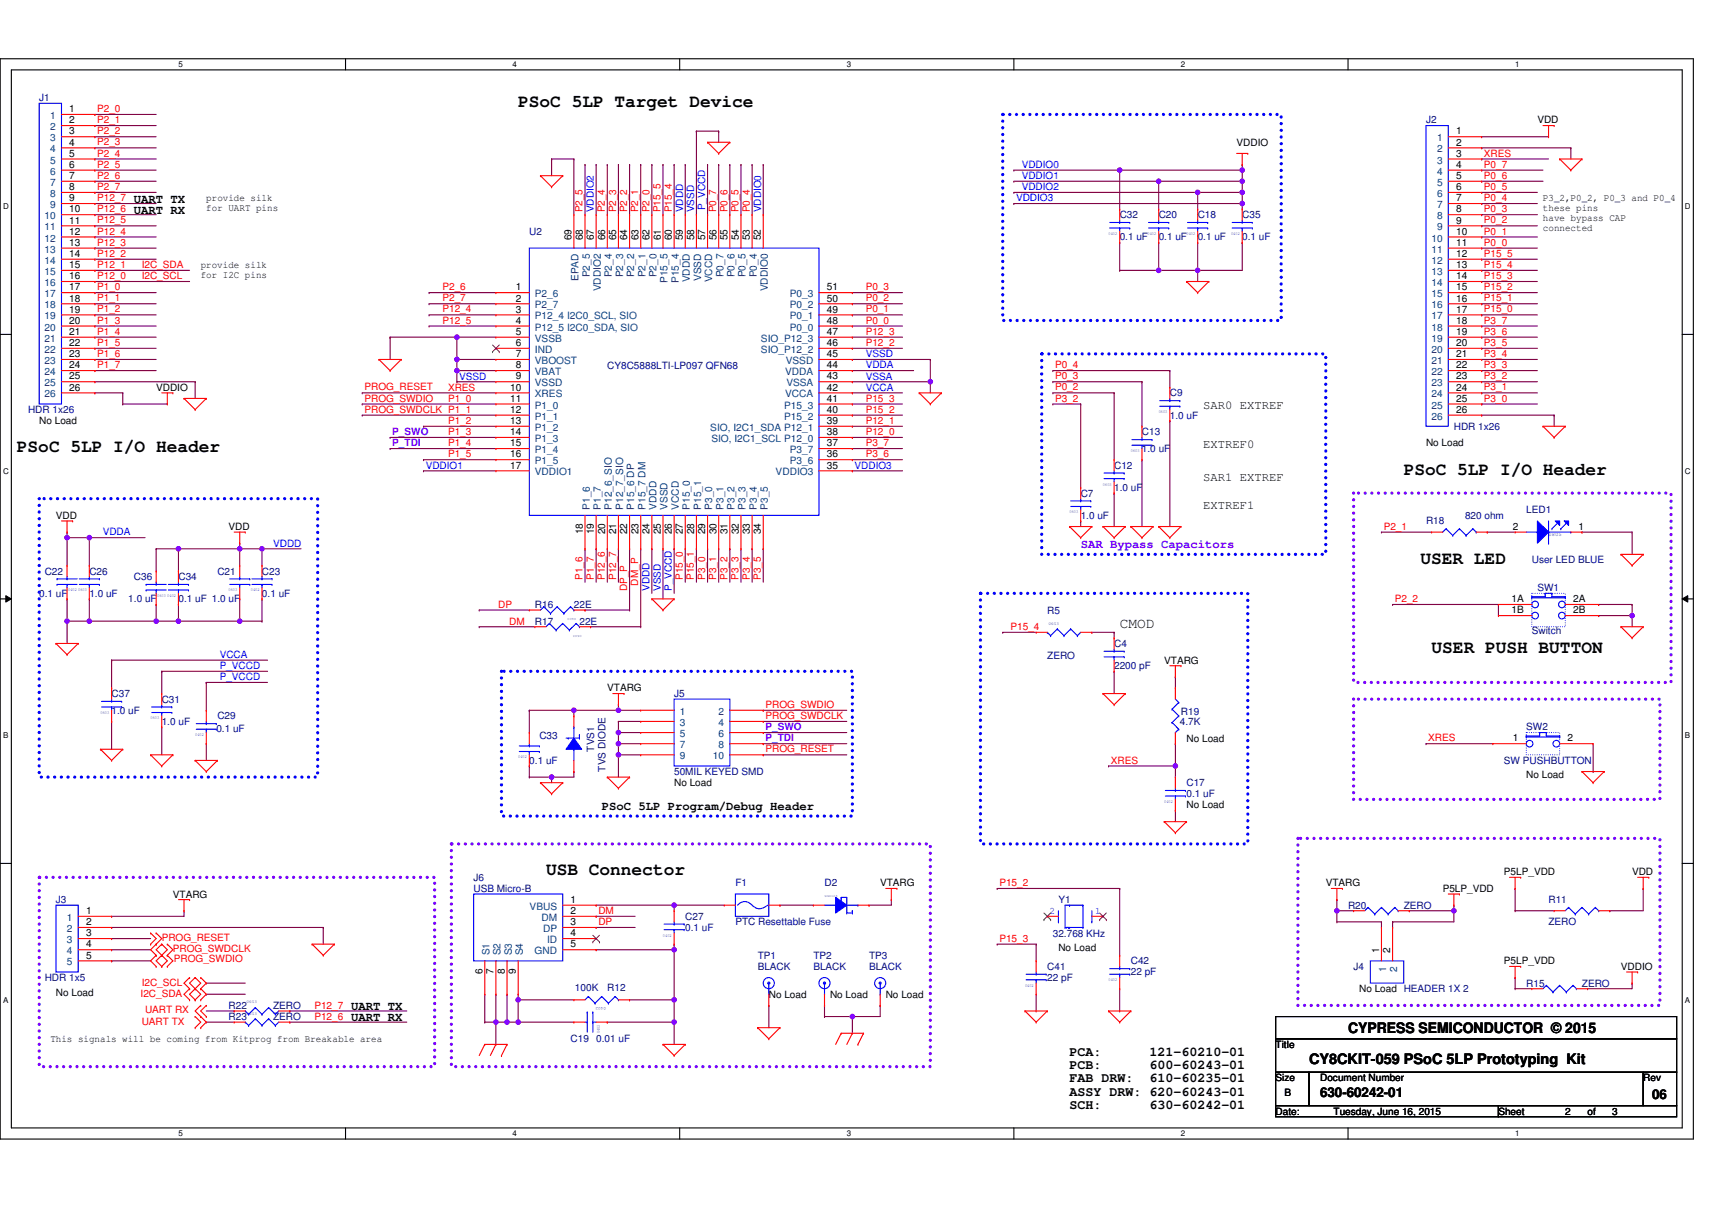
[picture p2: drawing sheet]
<svg xmlns="http://www.w3.org/2000/svg" width="297mm" height="210mm" viewBox="0 0 297 210" stroke-linecap="round" stroke-linejoin="round" font-family="sans-serif">
<defs><g id="words">
<g font-size="3.1">
<text x="89.8" y="18.5">PSoC 5LP Target Device</text>
<text x="2.9" y="78.4">PSoC 5LP I/O Header</text>
<text x="243.3" y="82.3">PSoC 5LP I/O Header</text>
<text x="246.2" y="97.7">USER LED</text>
<text x="248.1" y="113.1">USER PUSH BUTTON</text>
<text x="94.6" y="151.7">USB Connector</text>
</g>
<g font-size="2.5">
<text x="194" y="108.8">CMOD</text>
<text x="233.6" y="179.1">CYPRESS SEMICONDUCTOR © 2015</text>
<text x="226.9" y="184.5">CY8CKIT-059 PSoC 5LP Prototyping Kit</text>
</g>
<g font-size="2.3">
<text x="185.4" y="183">PCA:</text>
<text x="185.4" y="185.3">PCB:</text>
<text x="199.2" y="183">121-60210-01</text>
<text x="199.2" y="185.3">600-60243-01</text>
<text x="185.4" y="187.6">FAB DRW:</text>
<text x="185.4" y="189.9">ASSY DRW: 620-60243-01</text>
<text x="199.2" y="187.6">610-60235-01</text>
<text x="228.8" y="190.1">630-60242-01</text>
<text x="286.3" y="190.5">06</text>
<text x="185.4" y="192.2">SCH:</text>
<text x="199.2" y="192.2">630-60242-01</text>
</g>
<g font-size="2.1">
<text x="23.2" y="35.1">UART TX</text>
<text x="23.2" y="37">UART RX</text>
<text x="208.5" y="70.8">SAR0 EXTREF</text>
<text x="208.5" y="77.6">EXTREF0</text>
<text x="208.5" y="83.4">SAR1 EXTREF</text>
<text x="208.5" y="88.2">EXTREF1</text>
<text x="104.3" y="140.3">PSoC 5LP Program/Debug Header</text>
<text x="60.8" y="175.1">UART TX</text>
<text x="60.8" y="177">UART RX</text>
</g>
<text font-size="2.1" fill="#8000ff" x="187.3" y="95">SAR Bypass Capacitors</text>
<g font-size="1.7" fill="#000080">
<text x="6.8" y="17.5">J1</text>
<text x="247.1" y="21.4">J2</text>
<text x="91.7" y="40.7">U2</text>
<text x="194" y="37.8">C32</text>
<text x="194" y="41.7">0.1 uF</text>
<text x="200.8" y="37.8">C20</text>
<text x="200.8" y="41.7">0.1 uF</text>
<text x="207.6" y="37.8">C18</text>
<text x="207.6" y="41.7">0.1 uF</text>
<text x="215.3" y="37.8">C35</text>
<text x="215.3" y="41.7">0.1 uF</text>
<text x="105.2" y="63.9">CY8C5888LTI-LP097 QFN68</text>
<text x="4.9" y="71.6">HDR 1x26</text>
<text x="202.7" y="68.7">C9</text>
<text x="197.9" y="75.5">C13</text>
<text x="202.7" y="72.6">1.0 uF</text>
<text x="252" y="74.5">HDR 1x26</text>
<text x="193.1" y="81.2">C12</text>
<text x="197.9" y="78.4">1.0 uF</text>
<text x="187.3" y="86.1">C7</text>
<text x="187.3" y="89.9">1.0 uF</text>
<text x="193.1" y="85.1">1.0 uF</text>
<text x="253.9" y="89.9">820 ohm</text>
<text x="264.5" y="89">LED1</text>
<text x="247.1" y="90.9">R18</text>
<text x="7.8" y="99.6">C22</text>
<text x="15.5" y="99.6">C26</text>
<text x="23.2" y="100.6">C36</text>
<text x="30.9" y="100.6">C34</text>
<text x="37.7" y="99.6">C21</text>
<text x="45.4" y="99.6">C23</text>
<text x="265.5" y="97.7">User LED BLUE</text>
<text x="6.8" y="103.4">0.1 uF</text>
<text x="15.5" y="103.4">1.0 uF</text>
<text x="22.2" y="104.4">1.0 uF</text>
<text x="30.9" y="104.4">0.1 uF 1.0 uF</text>
<text x="45.4" y="103.4">0.1 uF</text>
<text x="92.7" y="105.4">R16</text>
<text x="99.5" y="105.4">22E</text>
<text x="181.5" y="106.3">R5</text>
<text x="266.4" y="102.5">SW1</text>
<text x="92.7" y="108.3">R17</text>
<text x="100.4" y="108.3">22E</text>
<text x="193.1" y="112.1">C4</text>
<text x="265.5" y="109.8">Switch</text>
<text x="181.5" y="114.3">ZERO</text>
<text x="193.1" y="116">2200 pF</text>
<text x="19.3" y="120.8">C37</text>
<text x="19.3" y="123.7">1.0 uF</text>
<text x="28" y="121.8">C31</text>
<text x="28" y="125.6">1.0 uF</text>
<text x="37.7" y="124.7">C29</text>
<text x="116.8" y="120.8">J5</text>
<text x="204.5" y="125.6">4.7K</text>
<text x="204.7" y="123.9">R19</text>
<text x="37.5" y="126.8">0.1 uF</text>
<text x="93.5" y="128.2">C33</text>
<text x="103" y="130.3" transform="rotate(-90 103 130.3)">TVS1</text>
<text x="264.5" y="126.6">SW2</text>
<text x="91.7" y="132.4">0.1 uF</text>
<text x="104.9" y="133.7" transform="rotate(-90 104.9 133.7)">TVS DIODE</text>
<text x="116.8" y="134.3">50MIL KEYED SMD</text>
<text x="205.6" y="136.3">C17</text>
<text x="260.6" y="132.4">SW PUSHBUTTON</text>
<text x="205.6" y="138.2">0.1 uF</text>
<text x="82.1" y="152.7">J6</text>
<text x="82.1" y="154.6">USB Micro-B</text>
<text x="127.4" y="153.6">F1</text>
<text x="142.9" y="153.6">D2</text>
<text x="9.7" y="156.5">J3</text>
<text x="118.8" y="159.4">C27</text>
<text x="118.8" y="161.4">0.1 uF</text>
<text x="127.4" y="160.4">PTC Resettable Fuse</text>
<text x="183.4" y="156.5">Y1</text>
<text x="233.6" y="157.5">R20</text>
<text x="243.3" y="157.5">ZERO</text>
<text x="268.4" y="156.5">R11</text>
<text x="268.4" y="160.4">ZERO</text>
<text x="131.3" y="166.2">TP1</text>
<text x="141" y="166.2">TP2</text>
<text x="150.6" y="166.2">TP3</text>
<text x="182.5" y="162.3">32.768 KHz</text>
<text x="196" y="167.2">C42</text>
<text x="7.8" y="170">HDR 1x5</text>
<text x="99.6" y="171.8">100K</text>
<text x="105.2" y="171.8">R12</text>
<text x="131.3" y="168.1">BLACK</text>
<text x="141" y="168.1">BLACK</text>
<text x="150.6" y="168.1">BLACK</text>
<text x="181.5" y="168.1">C41</text>
<text x="181.5" y="170">22 pF</text>
<text x="196" y="169.1">22 pF</text>
<text x="234.6" y="168.1">J4</text>
<text x="264.5" y="171">R15</text>
<text x="274.2" y="171">ZERO</text>
<text x="39.6" y="176.8">R23</text>
<text x="39.6" y="174.9">R22</text>
<text x="47.3" y="176.8">ZERO</text>
<text x="47.3" y="174.9">ZERO</text>
<text x="98.9" y="180.7">C19</text>
<text x="103.3" y="180.7">0.01 uF</text>
</g>
<g font-size="1.7" fill="#004080">
<text x="8.7" y="20.6">1</text>
<text x="8.7" y="22.6">2</text>
<text x="8.7" y="24.5">3</text>
<text x="8.7" y="26.4">4</text>
<text x="8.7" y="28.3">5</text>
<text x="249" y="24.5">1</text>
<text x="249" y="26.4">2</text>
<text x="249" y="28.3">3</text>
<text x="8.7" y="30.3">6</text>
<text x="8.7" y="32.2">7</text>
<text x="8.7" y="34.1">8</text>
<text x="249" y="30.3">4</text>
<text x="249" y="32.2">5</text>
<text x="249" y="34.1">6</text>
<text x="7.7" y="38">10</text>
<text x="7.7" y="39.9">11</text>
<text x="7.7" y="41.9">12</text>
<text x="8.7" y="36.1">9</text>
<text x="248.1" y="41.9">10</text>
<text x="249" y="36.1">7</text>
<text x="249" y="38">8</text>
<text x="249" y="39.9">9</text>
<text x="7.7" y="43.8">13</text>
<text x="7.7" y="45.7">14</text>
<text x="7.7" y="47.7">15</text>
<text x="248.1" y="43.8">11</text>
<text x="248.1" y="45.7">12</text>
<text x="248.1" y="47.7">13</text>
<text x="7.7" y="49.6">16</text>
<text x="7.7" y="51.5">17</text>
<text x="7.7" y="53.4">18</text>
<text x="92.7" y="51.5">P2_6</text>
<text x="92.7" y="53.4">P2_7</text>
<text x="100.3" y="48.7" transform="rotate(-90 100.3 48.7)">EPAD</text>
<text x="102.2" y="48.1" transform="rotate(-90 102.2 48.1)">P2_5</text>
<text x="104.1" y="50.5" transform="rotate(-90 104.1 50.5)">VDDIO2</text>
<text x="106.1" y="48.1" transform="rotate(-90 106.1 48.1)">P2_4</text>
<text x="108" y="48.1" transform="rotate(-90 108 48.1)">P2_3</text>
<text x="109.9" y="48.1" transform="rotate(-90 109.9 48.1)">P2_2</text>
<text x="111.8" y="48.1" transform="rotate(-90 111.8 48.1)">P2_1</text>
<text x="113.8" y="48.1" transform="rotate(-90 113.8 48.1)">P2_0</text>
<text x="115.7" y="49" transform="rotate(-90 115.7 49)">P15_5</text>
<text x="117.6" y="49" transform="rotate(-90 117.6 49)">P15_4</text>
<text x="119.6" y="48.9" transform="rotate(-90 119.6 48.9)">VDDD</text>
<text x="121.5" y="48.7" transform="rotate(-90 121.5 48.7)">VSSD</text>
<text x="123.4" y="48.9" transform="rotate(-90 123.4 48.9)">VCCD</text>
<text x="125.4" y="48.1" transform="rotate(-90 125.4 48.1)">P0_7</text>
<text x="127.3" y="48.1" transform="rotate(-90 127.3 48.1)">P0_6</text>
<text x="129.2" y="48.1" transform="rotate(-90 129.2 48.1)">P0_5</text>
<text x="131.1" y="48.1" transform="rotate(-90 131.1 48.1)">P0_4</text>
<text x="133.1" y="50.5" transform="rotate(-90 133.1 50.5)">VDDIO0</text>
<text x="136.9" y="51.5">P0_3</text>
<text x="136.9" y="53.4">P0_2</text>
<text x="248.1" y="49.6">14</text>
<text x="248.1" y="51.5">15</text>
<text x="248.1" y="53.4">16</text>
<text x="7.7" y="55.4">19</text>
<text x="7.7" y="57.3">20</text>
<text x="7.7" y="59.2">21</text>
<text x="92.7" y="55.4">P12_4 I2C0_SCL, SIO</text>
<text x="92.7" y="57.3">P12_5 I2C0_SDA, SIO</text>
<text x="92.7" y="59.2">VSSB</text>
<text x="131.9" y="59.2">SIO_P12_3</text>
<text x="136.9" y="55.4">P0_1</text>
<text x="136.9" y="57.3">P0_0</text>
<text x="248.1" y="55.4">17</text>
<text x="248.1" y="57.3">18</text>
<text x="248.1" y="59.2">19</text>
<text x="7.7" y="61.2">22</text>
<text x="7.7" y="63.1">23</text>
<text x="7.7" y="65">24</text>
<text x="92.7" y="61.2">IND</text>
<text x="92.7" y="63.1">VBOOST</text>
<text x="92.7" y="65">VBAT</text>
<text x="131.9" y="61.2">SIO_P12_2</text>
<text x="136.1" y="65">VDDA</text>
<text x="136.2" y="63.1">VSSD</text>
<text x="248.1" y="61.2">20</text>
<text x="248.1" y="63.1">21</text>
<text x="248.1" y="65">22</text>
<text x="7.7" y="67">25</text>
<text x="7.7" y="68.9">26</text>
<text x="92.7" y="67">VSSD</text>
<text x="92.7" y="68.9">XRES</text>
<text x="92.7" y="70.8">P1_0</text>
<text x="135.9" y="70.8">P15_3</text>
<text x="136.1" y="68.9">VCCA</text>
<text x="136.3" y="67">VSSA</text>
<text x="248.1" y="67">23</text>
<text x="248.1" y="68.9">24</text>
<text x="248.1" y="70.8">25</text>
<text x="92.7" y="72.7">P1_1</text>
<text x="92.7" y="74.7">P1_2</text>
<text x="92.7" y="76.6">P1_3</text>
<text x="123.1" y="74.7">SIO, I2C1_SDA P12_1</text>
<text x="123.3" y="76.6">SIO, I2C1_SCL P12_0</text>
<text x="135.9" y="72.7">P15_2</text>
<text x="248.1" y="72.7">26</text>
<text x="92.7" y="78.5">P1_4</text>
<text x="92.7" y="80.5">P1_5</text>
<text x="92.7" y="82.4">VDDIO1</text>
<text x="134.4" y="82.4">VDDIO3</text>
<text x="136.9" y="78.5">P3_7</text>
<text x="136.9" y="80.5">P3_6</text>
<text x="102.2" y="88.4" transform="rotate(-90 102.2 88.4)">P1_6</text>
<text x="104.1" y="88.4" transform="rotate(-90 104.1 88.4)">P1_7</text>
<text x="106.1" y="88.4" transform="rotate(-90 106.1 88.4)">P12_6_SIO</text>
<text x="108" y="88.4" transform="rotate(-90 108 88.4)">P12_7_SIO</text>
<text x="109.9" y="88.4" transform="rotate(-90 109.9 88.4)">P15_6 DP</text>
<text x="111.8" y="88.4" transform="rotate(-90 111.8 88.4)">P15_7 DM</text>
<text x="113.8" y="88.4" transform="rotate(-90 113.8 88.4)">VDDD</text>
<text x="115.7" y="88.4" transform="rotate(-90 115.7 88.4)">VSSD</text>
<text x="117.6" y="88.4" transform="rotate(-90 117.6 88.4)">VCCD</text>
<text x="119.6" y="88.4" transform="rotate(-90 119.6 88.4)">P15_0</text>
<text x="121.5" y="88.4" transform="rotate(-90 121.5 88.4)">P15_1</text>
<text x="123.4" y="88.4" transform="rotate(-90 123.4 88.4)">P3_0</text>
<text x="125.4" y="88.4" transform="rotate(-90 125.4 88.4)">P3_1</text>
<text x="127.3" y="88.4" transform="rotate(-90 127.3 88.4)">P3_2</text>
<text x="129.2" y="88.4" transform="rotate(-90 129.2 88.4)">P3_3</text>
<text x="131.1" y="88.4" transform="rotate(-90 131.1 88.4)">P3_4</text>
<text x="133.1" y="88.4" transform="rotate(-90 133.1 88.4)">P3_5</text>
<text x="117.8" y="123.9">1</text>
<text x="117.8" y="125.8">3</text>
<text x="124.5" y="123.9">2</text>
<text x="124.5" y="125.8">4</text>
<text x="117.8" y="127.8">5</text>
<text x="117.8" y="129.7">7</text>
<text x="117.8" y="131.6">9</text>
<text x="123.6" y="131.6">10</text>
<text x="124.5" y="127.8">6</text>
<text x="124.5" y="129.7">8</text>
<text x="11.6" y="159.6">1</text>
<text x="11.6" y="161.5">2</text>
<text x="91.8" y="157.7">VBUS</text>
<text x="93.8" y="159.6">DM</text>
<text x="94.1" y="161.5">DP</text>
<text x="11.6" y="163.5">3</text>
<text x="11.6" y="165.4">4</text>
<text x="11.6" y="167.3">5</text>
<text x="84.8" y="165.6" transform="rotate(-90 84.8 165.6)">S1</text>
<text x="86.7" y="165.6" transform="rotate(-90 86.7 165.6)">S2</text>
<text x="88.7" y="165.6" transform="rotate(-90 88.7 165.6)">S3</text>
<text x="90.6" y="165.6" transform="rotate(-90 90.6 165.6)">S4</text>
<text x="92.7" y="165.4">GND</text>
<text x="94.8" y="163.5">ID</text>
<text x="240.2" y="168.5" transform="rotate(-90 240.2 168.5)">1</text>
<text x="242.1" y="168.5" transform="rotate(-90 242.1 168.5)">2</text>
</g>
<g font-size="1.7">
<text x="12" y="19.4">1</text>
<text x="12" y="21.4">2</text>
<text x="12" y="23.3">3</text>
<text x="252.3" y="23.3">1</text>
<text x="266.4" y="21.4">VDD</text>
<text x="12" y="25.2">4</text>
<text x="12" y="27.2">5</text>
<text x="12" y="29.1">6</text>
<text x="214.3" y="25.3">VDDIO</text>
<text x="252.3" y="25.2">2</text>
<text x="252.3" y="27.2">3</text>
<text x="252.3" y="29.1">4</text>
<text x="12" y="31">7</text>
<text x="12" y="33">8</text>
<text x="12" y="34.9">9</text>
<text x="35.8" y="34.8">provide silk</text>
<text x="252.3" y="31">5</text>
<text x="252.3" y="33">6</text>
<text x="252.3" y="34.9">7</text>
<text x="267.4" y="34.8">P3_2,P0_2, P0_3 and P0_4</text>
<text x="12" y="36.8">10</text>
<text x="12" y="38.7">11</text>
<text x="12" y="40.7">12</text>
<text x="35.8" y="36.5">for UART pins</text>
<text x="99.1" y="41.6" transform="rotate(-90 99.1 41.6)">69</text>
<text x="101" y="41.6" transform="rotate(-90 101 41.6)">68</text>
<text x="102.9" y="41.6" transform="rotate(-90 102.9 41.6)">67</text>
<text x="104.9" y="41.6" transform="rotate(-90 104.9 41.6)">66</text>
<text x="106.8" y="41.6" transform="rotate(-90 106.8 41.6)">65</text>
<text x="108.7" y="41.6" transform="rotate(-90 108.7 41.6)">64</text>
<text x="110.6" y="41.6" transform="rotate(-90 110.6 41.6)">63</text>
<text x="112.6" y="41.6" transform="rotate(-90 112.6 41.6)">62</text>
<text x="114.5" y="41.6" transform="rotate(-90 114.5 41.6)">61</text>
<text x="116.4" y="41.6" transform="rotate(-90 116.4 41.6)">60</text>
<text x="118.4" y="41.6" transform="rotate(-90 118.4 41.6)">59</text>
<text x="120.3" y="41.6" transform="rotate(-90 120.3 41.6)">58</text>
<text x="122.2" y="41.6" transform="rotate(-90 122.2 41.6)">57</text>
<text x="124.2" y="41.6" transform="rotate(-90 124.2 41.6)">56</text>
<text x="126.1" y="41.6" transform="rotate(-90 126.1 41.6)">55</text>
<text x="128" y="41.6" transform="rotate(-90 128 41.6)">54</text>
<text x="129.9" y="41.6" transform="rotate(-90 129.9 41.6)">53</text>
<text x="131.9" y="41.6" transform="rotate(-90 131.9 41.6)">52</text>
<text x="252.3" y="36.8">8</text>
<text x="252.3" y="38.7">9</text>
<text x="252.3" y="40.7">10</text>
<text x="267.4" y="36.5">these pins</text>
<text x="267.4" y="38.3">have bypass CAP</text>
<text x="267.4" y="40">connected</text>
<text x="12" y="42.6">13</text>
<text x="12" y="44.5">14</text>
<text x="12" y="46.5">15</text>
<text x="34.8" y="46.4">provide silk</text>
<text x="252.3" y="42.6">11</text>
<text x="252.3" y="44.5">12</text>
<text x="252.3" y="46.5">13</text>
<text x="12" y="48.4">16</text>
<text x="12" y="50.3">17</text>
<text x="12" y="52.3">18</text>
<text x="34.8" y="48.1">for I2C pins</text>
<text x="89.4" y="50.3">1</text>
<text x="89.4" y="52.3">2</text>
<text x="143.3" y="50.3">51</text>
<text x="143.3" y="52.3">50</text>
<text x="252.3" y="48.4">14</text>
<text x="252.3" y="50.3">15</text>
<text x="252.3" y="52.3">16</text>
<text x="12" y="54.2">19</text>
<text x="12" y="56.1">20</text>
<text x="12" y="58.1">21</text>
<text x="12" y="60">22</text>
<text x="89.4" y="54.2">3</text>
<text x="89.4" y="56.1">4</text>
<text x="89.4" y="58.1">5</text>
<text x="89.4" y="60">6</text>
<text x="143.3" y="54.2">49</text>
<text x="143.3" y="56.1">48</text>
<text x="143.3" y="58.1">47</text>
<text x="143.3" y="60">46</text>
<text x="252.3" y="54.2">17</text>
<text x="252.3" y="56.1">18</text>
<text x="252.3" y="58.1">19</text>
<text x="252.3" y="60">20</text>
<text x="12" y="61.9">23</text>
<text x="12" y="63.8">24</text>
<text x="12" y="65.8">25</text>
<text x="89.4" y="61.9">7</text>
<text x="89.4" y="63.8">8</text>
<text x="89.4" y="65.8">9</text>
<text x="143.3" y="61.9">45</text>
<text x="143.3" y="63.8">44</text>
<text x="143.3" y="65.8">43</text>
<text x="252.3" y="61.9">21</text>
<text x="252.3" y="63.8">22</text>
<text x="252.3" y="65.8">23</text>
<text x="12" y="67.7">26</text>
<text x="27.1" y="67.7">VDDIO</text>
<text x="88.4" y="67.7">10</text>
<text x="88.4" y="69.6">11</text>
<text x="88.4" y="71.6">12</text>
<text x="143.3" y="67.7">42</text>
<text x="143.3" y="69.6">41</text>
<text x="143.3" y="71.6">40</text>
<text x="252.3" y="67.7">24</text>
<text x="252.3" y="69.6">25</text>
<text x="252.3" y="71.6">26</text>
<text x="6.8" y="73.5">No Load</text>
<text x="88.4" y="73.5">13</text>
<text x="88.4" y="75.4">14</text>
<text x="88.4" y="77.4">15</text>
<text x="143.3" y="73.5">39</text>
<text x="143.3" y="75.4">38</text>
<text x="143.3" y="77.4">37</text>
<text x="247.1" y="77.4">No Load</text>
<text x="88.4" y="79.3">16</text>
<text x="88.4" y="81.2">17</text>
<text x="143.3" y="81.2">35</text>
<text x="143.3" y="79.3">36</text>
<text x="9.7" y="89.9">VDD</text>
<text x="39.6" y="91.9">VDD</text>
<text x="101" y="92.6" transform="rotate(-90 101 92.6)">18</text>
<text x="102.9" y="92.6" transform="rotate(-90 102.9 92.6)">19</text>
<text x="104.9" y="92.6" transform="rotate(-90 104.9 92.6)">20</text>
<text x="106.8" y="92.6" transform="rotate(-90 106.8 92.6)">21</text>
<text x="108.7" y="92.6" transform="rotate(-90 108.7 92.6)">22</text>
<text x="110.6" y="92.6" transform="rotate(-90 110.6 92.6)">23</text>
<text x="112.6" y="92.6" transform="rotate(-90 112.6 92.6)">24</text>
<text x="114.5" y="92.6" transform="rotate(-90 114.5 92.6)">25</text>
<text x="116.4" y="92.6" transform="rotate(-90 116.4 92.6)">26</text>
<text x="118.4" y="92.6" transform="rotate(-90 118.4 92.6)">27</text>
<text x="120.3" y="92.6" transform="rotate(-90 120.3 92.6)">28</text>
<text x="122.2" y="92.6" transform="rotate(-90 122.2 92.6)">29</text>
<text x="124.2" y="92.6" transform="rotate(-90 124.2 92.6)">30</text>
<text x="126.1" y="92.6" transform="rotate(-90 126.1 92.6)">31</text>
<text x="128" y="92.6" transform="rotate(-90 128 92.6)">32</text>
<text x="129.9" y="92.6" transform="rotate(-90 129.9 92.6)">33</text>
<text x="131.9" y="92.6" transform="rotate(-90 131.9 92.6)">34</text>
<text x="262.2" y="91.8">2</text>
<text x="273.6" y="91.8">1</text>
<text x="262" y="104.4">1A</text>
<text x="262" y="106.3">1B</text>
<text x="272.6" y="104.4">2A</text>
<text x="272.6" y="106.3">2B</text>
<text x="105.2" y="119.9">VTARG</text>
<text x="201.8" y="115">VTARG</text>
<text x="205.6" y="128.5">No Load</text>
<text x="262.2" y="128.5">1</text>
<text x="271.6" y="128.5">2</text>
<text x="116.8" y="136.3">No Load</text>
<text x="264.5" y="134.9">No Load</text>
<text x="205.6" y="140.1">No Load</text>
<text x="30" y="155.6">VTARG</text>
<text x="152.5" y="153.6">VTARG</text>
<text x="229.8" y="153.6">VTARG</text>
<text x="250" y="154.6">P5LP_VDD</text>
<text x="260.6" y="151.7">P5LP_VDD</text>
<text x="282.8" y="151.7">VDD</text>
<text x="14.9" y="158.4">1</text>
<text x="14.9" y="160.4">2</text>
<text x="98.9" y="156.5">1</text>
<text x="98.9" y="158.4">2</text>
<text x="98.9" y="160.4">3</text>
<text x="14.9" y="162.3">3</text>
<text x="14.9" y="164.2">4</text>
<text x="14.9" y="166.2">5</text>
<text x="98.9" y="162.3">4</text>
<text x="98.9" y="164.2">5</text>
<text x="183.4" y="164.8">No Load</text>
<text x="239" y="165.2" transform="rotate(-90 239 165.2)">1</text>
<text x="240.9" y="165.2" transform="rotate(-90 240.9 165.2)">2</text>
<text x="260.6" y="167.2">P5LP_VDD</text>
<text x="9.7" y="172.6">No Load</text>
<text x="83.6" y="168.9" transform="rotate(-90 83.6 168.9)">6</text>
<text x="85.5" y="168.9" transform="rotate(-90 85.5 168.9)">7</text>
<text x="87.5" y="168.9" transform="rotate(-90 87.5 168.9)">8</text>
<text x="89.4" y="168.9" transform="rotate(-90 89.4 168.9)">9</text>
<text x="133.2" y="172.9">No Load</text>
<text x="143.9" y="172.9">No Load</text>
<text x="153.5" y="172.9">No Load</text>
<text x="235.5" y="172">No Load HEADER 1X 2</text>
<text x="280.9" y="168.1">VDDIO</text>
<text x="8.7" y="180.5">This signals will be coming from Kitprog from Breakable area</text>
<text x="221.1" y="181.6">Title</text>
<text x="221.1" y="187.4">Size</text>
<text x="222.6" y="189.9">B</text>
<text x="228.8" y="187.4">Document Number</text>
<text x="284.8" y="187.4">Rev</text>
<text x="221.1" y="193.2">Date:</text>
<text x="231.1" y="193.2">Tuesday, June 16, 2015</text>
<text x="259.7" y="193.2">Sheet</text>
<text x="271.3" y="193.2">2</text>
<text x="275.1" y="193.2">of</text>
<text x="279.4" y="193.2">3</text>
</g>
<g font-size="1.7" fill="#f00">
<text x="16.8" y="19.4">P2_0</text>
<text x="16.8" y="21.3">P2_1</text>
<text x="16.8" y="23.3">P2_2</text>
<text x="16.8" y="27.1">P2_4</text>
<text x="16.8" y="29.1">P2_5</text>
<text x="16.8" y="25.2">P2_3</text>
<text x="257.2" y="29.1">P0_7</text>
<text x="257.2" y="27.2">XRES</text>
<text x="16.8" y="31">P2_6</text>
<text x="16.8" y="32.9">P2_7</text>
<text x="16.8" y="34.9">P12_7</text>
<text x="257.2" y="31">P0_6</text>
<text x="257.2" y="32.9">P0_5</text>
<text x="257.2" y="34.9">P0_4</text>
<text x="16.8" y="38.7">P12_5</text>
<text x="16.8" y="40.7">P12_4</text>
<text x="16.8" y="36.8">P12_6</text>
<text x="101" y="36.8" transform="rotate(-90 101 36.8)">P2_5</text>
<text x="104.8" y="36.8" transform="rotate(-90 104.8 36.8)">P2_4</text>
<text x="106.8" y="36.8" transform="rotate(-90 106.8 36.8)">P2_3</text>
<text x="108.7" y="36.8" transform="rotate(-90 108.7 36.8)">P2_2</text>
<text x="110.6" y="36.8" transform="rotate(-90 110.6 36.8)">P2_1</text>
<text x="112.5" y="36.8" transform="rotate(-90 112.5 36.8)">P2_0</text>
<text x="114.5" y="36.8" transform="rotate(-90 114.5 36.8)">P15_5</text>
<text x="116.4" y="36.8" transform="rotate(-90 116.4 36.8)">P15_4</text>
<text x="124.1" y="36.8" transform="rotate(-90 124.1 36.8)">P0_7</text>
<text x="126.1" y="36.8" transform="rotate(-90 126.1 36.8)">P0_6</text>
<text x="128" y="36.8" transform="rotate(-90 128 36.8)">P0_5</text>
<text x="129.9" y="36.8" transform="rotate(-90 129.9 36.8)">P0_4</text>
<text x="257.2" y="40.7">P0_1</text>
<text x="257.2" y="36.8">P0_3</text>
<text x="257.2" y="38.7">P0_2</text>
<text x="16.8" y="46.4">P12_1</text>
<text x="16.8" y="42.6">P12_3</text>
<text x="16.8" y="44.5">P12_2</text>
<text x="24.6" y="46.4">I2C_SDA</text>
<text x="257.2" y="42.6">P0_0</text>
<text x="257.2" y="46.4">P15_4</text>
<text x="257.2" y="44.5">P15_5</text>
<text x="16.8" y="48.4">P12_0</text>
<text x="16.8" y="52.2">P1_1</text>
<text x="16.8" y="50.3">P1_0</text>
<text x="24.6" y="48.4">I2C_SCL</text>
<text x="76.7" y="50.3">P2_6</text>
<text x="76.7" y="52.2">P2_7</text>
<text x="150" y="50.3">P0_3</text>
<text x="150" y="52.2">P0_2</text>
<text x="257.2" y="48.4">P15_3</text>
<text x="257.2" y="50.3">P15_2</text>
<text x="257.2" y="52.2">P15_1</text>
<text x="16.8" y="54.2">P1_2</text>
<text x="16.8" y="56.1">P1_3</text>
<text x="16.8" y="58">P1_4</text>
<text x="16.8" y="60">P1_5</text>
<text x="76.7" y="54.2">P12_4</text>
<text x="76.7" y="56.1">P12_5</text>
<text x="150" y="56.1">P0_0</text>
<text x="150" y="54.2">P0_1</text>
<text x="150" y="60">P12_2</text>
<text x="150" y="58">P12_3</text>
<text x="257.2" y="60">P3_5</text>
<text x="257.2" y="58">P3_6</text>
<text x="257.2" y="56.1">P3_7</text>
<text x="257.2" y="54.2">P15_0</text>
<text x="16.8" y="61.9">P1_6</text>
<text x="16.8" y="63.8">P1_7</text>
<text x="182.8" y="65.7">P0_3</text>
<text x="182.8" y="63.8">P0_4</text>
<text x="257.2" y="61.9">P3_4</text>
<text x="257.2" y="65.7">P3_2</text>
<text x="257.2" y="63.8">P3_3</text>
<text x="63.2" y="71.5">PROG_SWDCLK P1_1</text>
<text x="63.2" y="69.6">PROG_SWDIO</text>
<text x="63.2" y="67.7">PROG_RESET</text>
<text x="77.6" y="69.6">P1_0</text>
<text x="77.6" y="67.7">XRES</text>
<text x="150" y="69.6">P15_3</text>
<text x="150" y="71.5">P15_2</text>
<text x="182.8" y="69.6">P3_2</text>
<text x="182.8" y="67.7">P0_2</text>
<text x="257.2" y="67.7">P3_1</text>
<text x="257.2" y="69.6">P3_0</text>
<text x="77.6" y="75.4">P1_3</text>
<text x="77.6" y="77.3">P1_4</text>
<text x="77.6" y="73.5">P1_2</text>
<text x="150" y="75.4">P12_0</text>
<text x="150" y="73.5">P12_1</text>
<text x="150" y="77.3">P3_7</text>
<text x="77.6" y="79.3">P1_5</text>
<text x="150" y="79.3">P3_6</text>
<text x="239.8" y="91.8">P2_1</text>
<text x="101" y="100.5" transform="rotate(-90 101 100.5)">P1_6</text>
<text x="102.9" y="100.5" transform="rotate(-90 102.9 100.5)">P1_7</text>
<text x="104.8" y="100.5" transform="rotate(-90 104.8 100.5)">P12_6</text>
<text x="106.8" y="100.5" transform="rotate(-90 106.8 100.5)">P12_7</text>
<text x="110.6" y="101.5" transform="rotate(-90 110.6 101.5)">DM_P</text>
<text x="118.3" y="100.5" transform="rotate(-90 118.3 100.5)">P15_0</text>
<text x="120.3" y="100.5" transform="rotate(-90 120.3 100.5)">P15_1</text>
<text x="122.2" y="100.5" transform="rotate(-90 122.2 100.5)">P3_0</text>
<text x="124.1" y="100.5" transform="rotate(-90 124.1 100.5)">P3_1</text>
<text x="126.1" y="100.5" transform="rotate(-90 126.1 100.5)">P3_2</text>
<text x="128" y="100.5" transform="rotate(-90 128 100.5)">P3_3</text>
<text x="129.9" y="100.5" transform="rotate(-90 129.9 100.5)">P3_4</text>
<text x="131.9" y="100.5" transform="rotate(-90 131.9 100.5)">P3_5</text>
<text x="86.3" y="105.4">DP</text>
<text x="108.7" y="102.5" transform="rotate(-90 108.7 102.5)">DP_P</text>
<text x="241.7" y="104.4">P2_2</text>
<text x="88.3" y="108.2">DM</text>
<text x="175.1" y="109.2">P15_4</text>
<text x="132.7" y="124.6">PROG_SWDCLK</text>
<text x="132.7" y="122.7">PROG_SWDIO</text>
<text x="132.7" y="130.4">PROG_RESET</text>
<text x="247.5" y="128.5">XRES</text>
<text x="192.5" y="132.4">XRES</text>
<text x="173.2" y="153.6">P15_2</text>
<text x="103.7" y="158.4">DM</text>
<text x="103.7" y="160.4">DP</text>
<text x="28" y="163.1">PROG_RESET</text>
<text x="30" y="165">PROG_SWDCLK</text>
<text x="30.2" y="166.8">PROG_SWDIO</text>
<text x="173.2" y="163.2">P15_3</text>
<text x="24.4" y="172.8">I2C_SDA</text>
<text x="24.6" y="170.8">I2C_SCL</text>
<text x="24.6" y="177.6">UART TX</text>
<text x="25.1" y="175.6">UART RX</text>
<text x="54.5" y="174.8">P12_7</text>
<text x="54.5" y="176.7">P12_6</text>
</g>
<g font-size="1.7" fill="#00f">
<text x="177.1" y="29.1">VDDIO0</text>
<text x="176.1" y="34.9">VDDIO3</text>
<text x="177.1" y="31">VDDIO1</text>
<text x="177.1" y="33">VDDIO2</text>
<text x="102.9" y="36.8" transform="rotate(-90 102.9 36.8)">VDDIO2</text>
<text x="118.4" y="36.8" transform="rotate(-90 118.4 36.8)">VDDD</text>
<text x="120.3" y="36.8" transform="rotate(-90 120.3 36.8)">VSSD</text>
<text x="122.2" y="36.4" transform="rotate(-90 122.2 36.4)">P_VCCD</text>
<text x="131.9" y="36.8" transform="rotate(-90 131.9 36.8)">VDDIO0</text>
<text x="79.6" y="65.8">VSSD</text>
<text x="150" y="65.8">VSSA</text>
<text x="150" y="63.8">VDDA</text>
<text x="150" y="61.9">VSSD</text>
<text x="150" y="67.7">VCCA</text>
<text x="73.8" y="81.2">VDDIO1</text>
<text x="148.1" y="81.2">VDDIO3</text>
<text x="17.8" y="92.8">VDDA</text>
<text x="47.3" y="94.7">VDDD</text>
<text x="112.6" y="102.5" transform="rotate(-90 112.6 102.5)">VDDD</text>
<text x="114.5" y="102.5" transform="rotate(-90 114.5 102.5)">VSSD</text>
<text x="116.4" y="102.5" transform="rotate(-90 116.4 102.5)">P_VCCD</text>
<text x="38.1" y="115.9">P_VCCD</text>
<text x="38.1" y="117.9">P_VCCD</text>
<text x="38.1" y="114">VCCA</text>
<text x="181.9" y="158.3">2</text>
<text x="189.8" y="158.3">1</text>
</g>
<g font-size="1.7" fill="#8000ff">
<text x="68" y="75.4">P_SWO</text>
<text x="68" y="77.3">P_TDI</text>
<text x="132.7" y="126.6">P_SWO</text>
<text x="132.7" y="128.5">P_TDI</text>
</g>
<g font-size="1.4">
<text x="30.9" y="11.6">5</text>
<text x="88.8" y="11.6">4</text>
<text x="146.7" y="11.6">3</text>
<text x="204.7" y="11.6">2</text>
<text x="262.6" y="11.6">1</text>
<text x=".5" y="36.3">D</text>
<text x="292" y="36.3">D</text>
<text x=".5" y="82.1">C</text>
<text x="292" y="82.1">C</text>
<text x=".5" y="128">B</text>
<text x="292" y="128">B</text>
<text x=".5" y="173.8">A</text>
<text x="292" y="173.8">A</text>
<text x="30.9" y="196.9">5</text>
<text x="88.8" y="196.9">4</text>
<text x="146.7" y="196.9">3</text>
<text x="204.7" y="196.9">2</text>
<text x="262.6" y="196.9">1</text>
</g>
<text font-size="1" fill="#00f" x="268.4" y="93">0805</text>
<g font-size=".8" fill="#00f">
<text x="192.1" y="40.7">0402</text>
<text x="198.9" y="40.7">0402</text>
<text x="205.6" y="40.7">0402</text>
<text x="213.3" y="40.7">0402</text>
<text x="200.8" y="71.6">0603</text>
<text x="196" y="78.4">0603</text>
<text x="185.4" y="89">0603</text>
<text x="191.1" y="84.2">0603</text>
<text x="11.8" y="102.5">0402</text>
<text x="13.6" y="102.5">0603</text>
<text x="27.3" y="103.5">0603</text>
<text x="29" y="103.5">0402</text>
<text x="39.6" y="102.5">0603</text>
<text x="43.5" y="102.5">0402</text>
<text x="181.7" y="108.3">0603</text>
<text x="17.4" y="123.7">0603</text>
<text x="26.1" y="124.7">0603</text>
<text x="33.8" y="127.6">0402</text>
<text x="89.8" y="131.5">0402</text>
<text x="201.8" y="139.2">0402</text>
<text x="114.9" y="162.3">0402</text>
<text x="42.7" y="173.9">0603</text>
<text x="177.6" y="171">0402</text>
<text x="192.1" y="170.1">0402</text>
<text x="42.7" y="175.9">0603</text>
<text x="104" y="179.1" transform="rotate(-90 104 179.1)">0402</text>
<text x="105.1" y="174.6" transform="rotate(180 105.1 174.6)">0402</text>
</g>
<g font-size=".6" fill="#00f">
<text x="99.8" y="107.2" transform="rotate(180 99.8 107.2)">0603</text>
<text x="100.8" y="110.1" transform="rotate(180 100.8 110.1)">0603</text>
<text x="142.9" y="155.4">SOD123</text>
</g>
</g></defs>
<path d="M0 10.2h293.5v187.2h-293.5zM2 12.1h289.5v183.4h-289.5z" fill="none" stroke="#000" stroke-width=".19"/>
<g fill="#fff">
<path d="M30.9 10.4h.8v1.5h-.8z"/>
<path d="M30.9 195.7h.8v1.5h-.8z"/>
</g>
<path d="M59.9 10.2v1.9M59.9 195.5v1.9" fill="none" stroke="#000" stroke-width=".19"/>
<g fill="#fff">
<path d="M88.8 10.4h.8v1.5h-.8z"/>
<path d="M88.8 195.7h.8v1.5h-.8z"/>
</g>
<path d="M117.8 10.2v1.9M117.8 195.5v1.9" fill="none" stroke="#000" stroke-width=".19"/>
<g fill="#fff">
<path d="M146.7 10.4h.8v1.5h-.8z"/>
<path d="M146.7 195.7h.8v1.5h-.8z"/>
</g>
<path d="M175.7 10.2v1.9M175.7 195.5v1.9" fill="none" stroke="#000" stroke-width=".19"/>
<g fill="#fff">
<path d="M204.7 10.4h.7v1.5h-.7z"/>
<path d="M204.7 195.7h.7v1.5h-.7z"/>
</g>
<path d="M233.6 10.2v1.9M233.6 195.5v1.9" fill="none" stroke="#000" stroke-width=".19"/>
<g fill="#fff">
<path d="M262.6 10.4h.7v1.5h-.7z"/>
<path d="M262.6 195.7h.7v1.5h-.7z"/>
<path d="M.5 35h1v1.6h-1z"/>
<path d="M292 35h1v1.6h-1z"/>
<path d="M.5 80.9h1v1.5h-1z"/>
<path d="M292 80.9h1v1.5h-1z"/>
</g>
<path d="M0 58h2M291.5 58h2" fill="none" stroke="#000" stroke-width=".19"/>
<g fill="#fff">
<path d="M.5 126.7h.9v1.6h-.9z"/>
<path d="M292 126.7h.9v1.6h-.9z"/>
</g>
<path d="M0 103.8h2M291.5 103.8h2" fill="none" stroke="#000" stroke-width=".19"/>
<path d="M1 103.3l1 .5-1 .6zM291.5 103.8l1-.5v1.1z" fill="#000"/>
<path d="M1 103.3l1 .5-1 .6zM291.5 103.8l1-.5v1.1z" fill="none" stroke="#000" stroke-width=".17"/>
<g fill="#fff">
<path d="M.5 172.6h.9v1.5h-.9z"/>
<path d="M292 172.6h.9v1.5h-.9z"/>
</g>
<path d="M0 149.7h2M291.5 149.7h2" fill="none" stroke="#000" stroke-width=".19"/>
<path d="M173.8 19.8h48.2v35.7h-48.2zM180.5 61.3h49.3v34.8h-49.3zM6.8 86.4h48.3v48.3h-48.3zM86.9 116.4h60.8v25.1h-60.8zM169.9 102.8h46.3v43.5h-46.3z" fill="none" stroke="#00f" stroke-width=".58" stroke-dasharray="0 1.2"/>
<path d="M234.6 85.5h55v32.8h-55zM234.6 121.2h53.1v17.4h-53.1zM6.8 152.1h68.5v32.8h-68.5zM78.2 146.3h83v38.6h-83zM224.9 145.3h62.8v29h-62.8z" fill="none" stroke="#8000ff" stroke-width=".58" stroke-dasharray="0 1.2"/>
<path d="M62.8 72h.1M62.8 70h.1M62.8 72h23.1M62.8 70h23.1M67.6 75.8h.1M67.6 77.7h.1M67.6 75.8h18.3M67.6 77.7h18.3M147.7 66.2h.1M147.7 66.2h13.5M113 95.1h.1M113 95.1v7.7" fill="none" stroke="#800040" stroke-width=".19"/>
<circle cx="161.2" cy="66.2" r=".38" fill="#f0f"/>
<circle cx="161.2" cy="66.2" r=".38" fill="none" stroke="#f0f" stroke-width=".19"/>
<g fill="none" stroke="#800040" stroke-width=".19">
<path d="M95.6 27.6h.1M95.6 27.6h3.9M95.6 27.6v2.9M99.5 27.6h.1M99.5 27.6v9.6M103.3 28.5h.1M103.3 28.5v8.7M118.8 28.5h.1M118.8 28.5v8.7M74.4 50.7h.1M74.4 52.7h.1M74.4 54.6h.1"/>
<path d="M74.4 54.6h11.5M74.4 50.7h11.5M74.4 52.7h11.5M79.2 58.4h.1M79.2 58.4h6.7M147.7 56.5h.1M147.7 54.6h.1M147.7 56.5h8.7M147.7 54.6h8.7M62.8 68.1h.1M62.8 68.1h23.1M73.4 73.9h.1"/>
<path d="M73.4 73.9h12.5M79.2 64.2h.1M79.2 62.3h.1M79.2 64.2h6.7M79.2 62.3h6.7M79.2 62.3v1.9M147.7 64.2h.1M147.7 75.8h.1M147.7 73.9h.1M147.7 77.7h.1M147.7 79.7h.1M147.7 64.2h10.6"/>
<path d="M147.7 75.8h8.7M147.7 73.9h8.7M147.7 77.7h8.7M147.7 79.7h8.7M41.5 95.1h.1M41.5 95.1v2.9M101.4 95.1h.1M101.4 95.1v5.8M103.3 95.1h.1M103.3 95.1v5.8M105.2 95.1h.1M105.2 95.1v5.8"/>
<path d="M107.2 95.1h.1M107.2 95.1v5.8M109.1 95.1v10.6M111 95.1v13.5M122.6 95.1h.1M122.6 95.1v5.8M124.5 95.1h.1M124.5 95.1v5.8M130.3 95.1h.1M130.3 95.1v5.8M132.3 95.1h.1M132.3 95.1v5.8"/>
<path d="M239.4 92.2h.1M239.4 92.2h8.7M257.7 92.2h.1M257.7 92.2h4.9M274.2 92.2h.1M274.2 92.2h8.6M109.1 105.7h.1M111 108.6h.1M203.7 117.3h.1M203.7 117.3v2M192.1 132.8h.1M192.1 132.8h11.6"/>
<path d="M203.7 132.8h.1M203.7 128.9h.1M203.7 128.9v5.8M203.7 140.5h.1M203.7 140.5v1.9"/>
</g>
<circle cx="203.7" cy="132.8" r=".38" fill="#f0f"/>
<circle cx="203.7" cy="132.8" r=".38" fill="none" stroke="#f0f" stroke-width=".19"/>
<path d="M74.4 56.5h.1M74.4 56.5h11.5M193.1 68.1h.1M193.1 68.1v11.6M41.5 103.8h.1M41.5 103.8v3.9M45.4 103.8h.1M45.4 103.8v3.9" fill="none" stroke="#800040" stroke-width=".19"/>
<circle cx="41.5" cy="107.7" r=".38" fill="#f0f"/>
<circle cx="41.5" cy="107.7" r=".38" fill="none" stroke="#f0f" stroke-width=".19"/>
<path d="M101.4 28.5h.1M101.4 28.5v8.7M73.4 79.7h.1M73.4 79.7h12.5M282.8 92.2h.1M282.8 92.2v3.9M103.3 156.9h.1M103.3 156.9h13.5M116.8 163.7h.1M116.8 163.7v.9" fill="none" stroke="#800040" stroke-width=".19"/>
<circle cx="116.8" cy="156.9" r=".38" fill="#f0f"/>
<circle cx="116.8" cy="156.9" r=".38" fill="none" stroke="#f0f" stroke-width=".19"/>
<path d="M91.7 134.7h.1M91.7 134.7h7.8M95.6 134.7h.1M99.5 123.1h.1M99.5 123.1v1M99.5 123.1h7.7" fill="none" stroke="#800040" stroke-width=".19"/>
<circle cx="99.5" cy="123.1" r=".38" fill="#f0f"/>
<circle cx="99.5" cy="123.1" r=".38" fill="none" stroke="#f0f" stroke-width=".19"/>
<path d="M95.6 134.7h.1M95.6 134.7v1" fill="none" stroke="#800040" stroke-width=".19"/>
<circle cx="95.6" cy="134.7" r=".38" fill="#f0f"/>
<circle cx="95.6" cy="134.7" r=".38" fill="none" stroke="#f0f" stroke-width=".19"/>
<g fill="none" stroke="#800040" stroke-width=".19">
<path d="M91.7 123.1h.1M91.7 123.1h7.8M91.7 123.1v3.9M99.5 133.7h.1M99.5 133.7v1M107.2 122.1h.1M107.2 130.8h.1M107.2 127h.1M107.2 122.1v1M107.2 127v1.9M107.2 130.8h3.8M132.3 127h.1"/>
<path d="M132.3 127h14.4"/>
</g>
<circle cx="107.2" cy="127" r=".38" fill="#f0f"/>
<circle cx="107.2" cy="127" r=".38" fill="none" stroke="#f0f" stroke-width=".19"/>
<path d="M107.2 123.1h.1M107.2 123.1h3.8" fill="none" stroke="#800040" stroke-width=".19"/>
<circle cx="107.2" cy="123.1" r=".38" fill="#f0f"/>
<circle cx="107.2" cy="123.1" r=".38" fill="none" stroke="#f0f" stroke-width=".19"/>
<g fill="none" stroke="#800040" stroke-width=".19">
<path d="M91.7 132.8h.1M91.7 132.8v1.9M107.2 130.8h.1M107.2 125h.1M107.2 127h.1M107.2 128.9h.1M107.2 125v2M107.2 128.9v5.8M107.2 127h3.8M107.2 125h3.8M107.2 128.9h3.8M132.3 130.8h.1"/>
<path d="M132.3 125h.1M132.3 128.9h.1M132.3 123.1h.1M132.3 130.8h14.4M132.3 125h14.4M132.3 128.9h14.4M132.3 123.1h14.4"/>
</g>
<circle cx="107.2" cy="130.8" r=".38" fill="#f0f"/>
<circle cx="107.2" cy="130.8" r=".38" fill="none" stroke="#f0f" stroke-width=".19"/>
<circle cx="107.2" cy="128.9" r=".38" fill="#f0f"/>
<circle cx="107.2" cy="128.9" r=".38" fill="none" stroke="#f0f" stroke-width=".19"/>
<g fill="none" stroke="#800040" stroke-width=".19">
<path d="M105.2 28.5h.1M105.2 28.5v8.7M107.2 28.5h.1M107.2 28.5v8.7M109.1 28.5h.1M109.1 28.5v8.7M111 28.5h.1M111 28.5v8.7M113 28.5h.1M113 28.5v8.7M114.9 28.5h.1M114.9 28.5v8.7"/>
<path d="M116.8 28.5h.1M116.8 28.5v8.7M128.4 28.5h.1M128.4 28.5v8.7M147.7 70h.1M147.7 72h.1M147.7 70h8.7M147.7 72h8.7M45.4 95.1h.1M45.4 95.1v2.9M118.8 95.1h.1M118.8 95.1v5.8"/>
<path d="M120.7 95.1h.1M120.7 95.1v5.8M126.5 95.1h.1M126.5 95.1v5.8M28 126h.1M28 126v4.8"/>
</g>
<circle cx="45.4" cy="95.1" r=".38" fill="#f0f"/>
<circle cx="45.4" cy="95.1" r=".38" fill="none" stroke="#f0f" stroke-width=".19"/>
<g fill="none" stroke="#800040" stroke-width=".19">
<path d="M120.7 22.7h.1M120.7 22.7h3.8M120.7 22.7v14.5M122.6 28.5h.1M122.6 28.5v8.7M124.5 22.7h.1M124.5 28.5h.1M124.5 22.7v2M124.5 28.5v8.7M126.5 28.5h.1M126.5 28.5v8.7M130.3 28.5h.1"/>
<path d="M130.3 28.5v8.7M256.8 31.4h.1M256.8 29.5h.1M256.8 33.4h.1M256.8 35.3h.1M256.8 37.2h.1M256.8 39.1h.1M256.8 31.4h10.6M256.8 29.5h10.6M256.8 33.4h9.6M256.8 35.3h9.6M256.8 37.2h9.6"/>
<path d="M256.8 39.1h9.6M147.7 58.4h.1M147.7 58.4h8.7M256.8 58.4h.1M256.8 56.5h.1M256.8 48.8h.1M256.8 50.7h.1M256.8 52.7h.1M256.8 54.6h.1M256.8 41.1h.1M256.8 43h.1M256.8 46.9h.1"/>
<path d="M256.8 44.9h.1M256.8 58.4h9.6M256.8 56.5h9.6M256.8 48.8h9.6M256.8 50.7h9.6M256.8 52.7h9.6M256.8 54.6h9.6M256.8 41.1h9.6M256.8 43h9.6M256.8 46.9h9.6M256.8 44.9h9.6M147.7 62.3h.1"/>
<path d="M147.7 60.4h.1M147.7 62.3h13.5M147.7 60.4h8.7M161.2 66.2h.1M161.2 62.3h.1M161.2 62.3v5.8M197.9 66.2h.1M197.9 79.7h.1M197.9 66.2v7.7M197.9 79.7v11.6M256.8 62.3h.1M256.8 60.4h.1"/>
<path d="M256.8 66.2h.1M256.8 64.2h.1M256.8 68.1h.1M256.8 70h.1M256.8 72h.1M256.8 62.3h9.6M256.8 60.4h9.6M256.8 66.2h9.6M256.8 64.2h9.6M256.8 68.1h9.6M256.8 70h9.6M256.8 72h12.5"/>
<path d="M269.3 72h.1M269.3 72v1.9M45.4 95.1h.1M45.4 95.1h6.8M73.4 81.6h.1M73.4 81.6h12.5M114.9 95.1h.1M114.9 95.1v8.7M116.8 95.1h.1M116.8 95.1v7.7M128.4 95.1h.1M128.4 95.1v5.8"/>
<path d="M147.7 81.6h.1M147.7 81.6h8.7M193.1 85.5h.1M193.1 85.5v5.8M28 116.4h.1M28 116.4v3.8M28 116.4h18.4M41.5 107.7h3.9M45.4 107.7h.1M241.3 104.8h.1M241.3 104.8h18.4M19.3 158.8h.1"/>
<path d="M31.9 157.9h.1M31.9 157.9v.9h-12.6M103.3 158.8h.1M103.3 158.8h6.8M19.3 160.8h.1M19.3 164.6h.1M19.3 166.5h.1M19.3 162.7h.1M19.3 160.8h36.7M19.3 164.6h6.8M19.3 166.5h6.8M19.3 162.7h6.8"/>
<path d="M35.8 172.3h.1M35.8 170.4h.1M35.8 172.3h6.7M35.8 170.4h6.7M56 160.8h.1M56 160.8v2.9M85.9 177.2h.1M85.9 177.2h2M89.8 173.3h.1M89.8 173.3h9.7M109.1 173.3h.1M109.1 173.3h7.7"/>
<path d="M116.8 173.3h.1M116.8 164.6h.1M116.8 164.6v12.6"/>
</g>
<circle cx="116.8" cy="173.3" r=".38" fill="#f0f"/>
<circle cx="116.8" cy="173.3" r=".38" fill="none" stroke="#f0f" stroke-width=".19"/>
<path d="M105.2 177.2h.1M105.2 177.2h11.6" fill="none" stroke="#800040" stroke-width=".19"/>
<circle cx="116.8" cy="177.2" r=".38" fill="#f0f"/>
<circle cx="116.8" cy="177.2" r=".38" fill="none" stroke="#f0f" stroke-width=".19"/>
<path d="M85.9 177.2h.1M85.9 177.2v3.8M89.8 173.3h.1M89.8 173.3v3.9" fill="none" stroke="#800040" stroke-width=".19"/>
<circle cx="89.8" cy="177.2" r=".38" fill="#f0f"/>
<circle cx="89.8" cy="177.2" r=".38" fill="none" stroke="#f0f" stroke-width=".19"/>
<circle cx="89.8" cy="173.3" r=".38" fill="#f0f"/>
<circle cx="89.8" cy="173.3" r=".38" fill="none" stroke="#f0f" stroke-width=".19"/>
<path d="M103.3 164.6h.1M103.3 164.6h13.5" fill="none" stroke="#800040" stroke-width=".19"/>
<circle cx="116.8" cy="164.6" r=".38" fill="#f0f"/>
<circle cx="116.8" cy="164.6" r=".38" fill="none" stroke="#f0f" stroke-width=".19"/>
<path d="M259.7 104.8h.1M259.7 104.8v1.9M282.8 106.7h.1M282.8 104.8h.1M282.8 104.8v3.8M116.8 177.2h.1M116.8 177.2v3.8" fill="none" stroke="#800040" stroke-width=".19"/>
<circle cx="282.8" cy="106.7" r=".38" fill="#f0f"/>
<circle cx="282.8" cy="106.7" r=".38" fill="none" stroke="#f0f" stroke-width=".19"/>
<g fill="none" stroke="#800040" stroke-width=".19">
<path d="M256.8 27.6h.1M256.8 23.7h.1M256.8 27.6h11.6M256.8 23.7h11.6M182.5 70h.1M182.5 70h4.8M187.3 70h.1M187.3 70v14.5M231.7 157.9h.1M231.7 155.9h.1M231.7 157.9h2.9M231.7 155.9v2"/>
<path d="M244.2 157.9h.1M252 156.9h.1M252 156.9v1h-7.8"/>
</g>
<circle cx="252" cy="157.9" r=".38" fill="#f0f"/>
<circle cx="252" cy="157.9" r=".38" fill="none" stroke="#f0f" stroke-width=".19"/>
<path d="M256.8 25.6h.1M256.8 25.6h15.4M272.2 25.6h.1M272.2 25.6v2M231.7 157.9h.1M231.7 157.9v1.9" fill="none" stroke="#800040" stroke-width=".19"/>
<circle cx="231.7" cy="157.9" r=".38" fill="#f0f"/>
<circle cx="231.7" cy="157.9" r=".38" fill="none" stroke="#f0f" stroke-width=".19"/>
<g fill="none" stroke="#800040" stroke-width=".19">
<path d="M16.4 19.8h.1M16.4 19.8h10.7M16.4 27.6h.1M16.4 29.5h.1M16.4 21.8h.1M16.4 23.7h.1M16.4 25.6h.1M16.4 31.4h.1M16.4 33.4h.1M16.4 39.1h.1M16.4 37.2h.1M16.4 35.3h.1"/>
<path d="M16.4 27.6h10.7M16.4 29.5h10.7M16.4 21.8h10.7M16.4 23.7h10.7M16.4 25.6h10.7M16.4 31.4h10.7M16.4 33.4h10.7M16.4 39.1h10.7M16.4 37.2h10.7M16.4 35.3h10.7M132.3 28.5h.1M132.3 28.5v8.7"/>
<path d="M175.7 29.5h.1M175.7 31.4h.1M175.7 29.5h18.3M175.7 31.4h25.1M200.8 31.4h.1M200.8 31.4v4.8M215.3 28.5h.1M215.3 28.5v1M16.4 43h.1M16.4 44.9h.1M16.4 41.1h.1M16.4 46.9h.1"/>
<path d="M16.4 48.8h.1M16.4 54.6h.1M16.4 56.5h.1M16.4 58.4h.1M16.4 52.7h.1M16.4 50.7h.1M16.4 43h10.7M16.4 44.9h10.7M16.4 41.1h10.7M16.4 46.9h16.5M16.4 48.8h16.5M16.4 54.6h10.7"/>
<path d="M16.4 56.5h10.7M16.4 58.4h10.7M16.4 52.7h10.7M16.4 50.7h10.7M194 42h.1M194 42v4.9M200.8 42h.1M200.8 42v4.9M16.4 60.4h.1M16.4 62.3h.1M16.4 64.2h.1M16.4 66.2h.1"/>
<path d="M16.4 68.1h.1M16.4 60.4h10.7M16.4 62.3h10.7M16.4 64.2h10.7M16.4 66.2h17.4M16.4 68.1h4.9M21.3 68.1h.1M21.3 70h.1M21.3 68.1v1.9M21.3 70h7.7M33.8 66.2h.1M33.8 66.2v2.9"/>
<path d="M247.1 128.9h.1M247.1 128.9h11.6M276.1 133.7h.1M276.1 128.9v4.8M231.7 159.8h.1M231.7 159.8h7.7M239.4 159.8h.1M239.4 159.8v1M241.3 159.8h.1M241.3 159.8v1M252 157.9h.1M252 157.9v1.9h-10.7"/>
<path d="M262.6 157.9h.1M262.6 154h.1M262.6 157.9h6.7M262.6 154v3.9M279 157.9h.1M284.8 154h.1M284.8 154v3.9h-5.8M262.6 171.4h.1M262.6 169.4h.1M262.6 169.4v2M262.6 171.4h2.9M275.1 171.4h.1"/>
<path d="M282.8 170.4h.1M282.8 170.4v1h-7.7"/>
</g>
<circle cx="200.8" cy="31.4" r=".38" fill="#f0f"/>
<circle cx="200.8" cy="31.4" r=".38" fill="none" stroke="#f0f" stroke-width=".19"/>
<path d="M207.6 33.4h.1M207.6 33.4v2.8M207.6 42h.1M207.6 42v4.9" fill="none" stroke="#800040" stroke-width=".19"/>
<circle cx="207.6" cy="46.9" r=".38" fill="#f0f"/>
<circle cx="207.6" cy="46.9" r=".38" fill="none" stroke="#f0f" stroke-width=".19"/>
<path d="M175.7 33.4h.1M175.7 33.4h31.9" fill="none" stroke="#800040" stroke-width=".19"/>
<circle cx="207.6" cy="33.3" r=".38" fill="#f0f"/>
<circle cx="207.6" cy="33.3" r=".38" fill="none" stroke="#f0f" stroke-width=".19"/>
<path d="M215.3 35.3h.1M215.3 35.3v.9" fill="none" stroke="#800040" stroke-width=".19"/>
<circle cx="215.3" cy="35.3" r=".38" fill="#f0f"/>
<circle cx="215.3" cy="35.3" r=".38" fill="none" stroke="#f0f" stroke-width=".19"/>
<path d="M175.7 35.3h.1M175.7 35.3h39.6M200.8 31.4h.1M200.8 31.4h14.5M194 46.9h.1M194 46.9h6.8M207.6 46.9h.1M207.6 46.9v1.9" fill="none" stroke="#800040" stroke-width=".19"/>
<circle cx="215.3" cy="31.4" r=".38" fill="#f0f"/>
<circle cx="215.3" cy="31.4" r=".38" fill="none" stroke="#f0f" stroke-width=".19"/>
<path d="M215.3 29.5h.1M215.3 29.5v1.9" fill="none" stroke="#800040" stroke-width=".19"/>
<circle cx="215.3" cy="29.5" r=".38" fill="#f0f"/>
<circle cx="215.3" cy="29.5" r=".38" fill="none" stroke="#f0f" stroke-width=".19"/>
<path d="M194 29.5h.1M194 29.5h21.3M194 29.5v6.7M207.6 46.9h.1M207.6 46.9h7.7" fill="none" stroke="#800040" stroke-width=".19"/>
<circle cx="194" cy="29.5" r=".38" fill="#f0f"/>
<circle cx="194" cy="29.5" r=".38" fill="none" stroke="#f0f" stroke-width=".19"/>
<path d="M207.6 33.4h.1M207.6 33.4h7.7" fill="none" stroke="#800040" stroke-width=".19"/>
<circle cx="215.3" cy="33.3" r=".38" fill="#f0f"/>
<circle cx="215.3" cy="33.3" r=".38" fill="none" stroke="#f0f" stroke-width=".19"/>
<path d="M215.3 33.4h.1M215.3 31.4h.1M215.3 31.4v3.9M200.8 46.9h.1M200.8 46.9h6.8M215.3 42h.1M215.3 42v4.9" fill="none" stroke="#800040" stroke-width=".19"/>
<circle cx="200.8" cy="46.9" r=".38" fill="#f0f"/>
<circle cx="200.8" cy="46.9" r=".38" fill="none" stroke="#f0f" stroke-width=".19"/>
<path d="M30.9 95.1h.1M30.9 95.1h10.6" fill="none" stroke="#800040" stroke-width=".19"/>
<circle cx="41.5" cy="95.1" r=".38" fill="#f0f"/>
<circle cx="41.5" cy="95.1" r=".38" fill="none" stroke="#f0f" stroke-width=".19"/>
<circle cx="30.9" cy="95.1" r=".38" fill="#f0f"/>
<circle cx="30.9" cy="95.1" r=".38" fill="none" stroke="#f0f" stroke-width=".19"/>
<path d="M30.9 104.8h.1M30.9 104.8v2.9" fill="none" stroke="#800040" stroke-width=".19"/>
<circle cx="30.9" cy="107.7" r=".38" fill="#f0f"/>
<circle cx="30.9" cy="107.7" r=".38" fill="none" stroke="#f0f" stroke-width=".19"/>
<path d="M27.1 95.1h.1M27.1 95.1v3.9M11.6 107.7h.1M11.6 107.7v3.8M27.1 104.8h.1M27.1 104.8v2.9" fill="none" stroke="#800040" stroke-width=".19"/>
<circle cx="27.1" cy="107.7" r=".38" fill="#f0f"/>
<circle cx="27.1" cy="107.7" r=".38" fill="none" stroke="#f0f" stroke-width=".19"/>
<g fill="none" stroke="#800040" stroke-width=".19">
<path d="M147.7 50.7h.1M147.7 52.7h.1M147.7 50.7h8.7M147.7 52.7h8.7M182.5 66.2h.1M182.5 68.1h.1M182.5 66.2h15.4M182.5 68.1h10.6M27.1 95.1h3.8M30.9 95.1h.1M11.6 103.8h.1M11.6 103.8v3.9"/>
<path d="M27.1 107.7h3.8M30.9 107.7h.1"/>
</g>
<circle cx="11.6" cy="107.7" r=".38" fill="#f0f"/>
<circle cx="11.6" cy="107.7" r=".38" fill="none" stroke="#f0f" stroke-width=".19"/>
<path d="M15.5 103.8h.1M15.5 103.8v3.9" fill="none" stroke="#800040" stroke-width=".19"/>
<circle cx="15.5" cy="107.7" r=".38" fill="#f0f"/>
<circle cx="15.5" cy="107.7" r=".38" fill="none" stroke="#f0f" stroke-width=".19"/>
<path d="M11.6 93.2h3.9M15.5 93.2h.1M15.5 93.2v4.8" fill="none" stroke="#800040" stroke-width=".19"/>
<circle cx="15.5" cy="93.2" r=".38" fill="#f0f"/>
<circle cx="15.5" cy="93.2" r=".38" fill="none" stroke="#f0f" stroke-width=".19"/>
<g fill="none" stroke="#800040" stroke-width=".19">
<path d="M79.2 64.2h.1M79.2 64.2v2M147.7 68.1h.1M147.7 68.1h8.7M182.5 64.2h.1M182.5 64.2h20.2M202.7 72.9h.1M202.7 64.2h.1M202.7 64.2v2.9M202.7 72.9v18.4M11.6 93.2h.1M11.6 93.2v4.8"/>
<path d="M187.3 90.3h.1M187.3 90.3v1M19.3 114.4h.1M19.3 114.4v4.9M19.3 114.4h27.1M35.8 118.3h.1M35.8 118.3h10.6M35.8 118.3v4.8M173.8 109.6h.1M173.8 109.6h5.8M189.2 109.6h.1M189.2 109.6h3.9"/>
<path d="M193.1 116.4h.1M193.1 109.6h.1M193.1 109.6v1M193.1 116.4v3.8M19.3 125h.1M19.3 125v4.9M35.8 128.9h.1M35.8 128.9v2.9M116.8 156.9h.1M116.8 156.9h8.7M116.8 156.9v1M135.2 156.9h.1"/>
<path d="M135.2 156.9h5.8M150.6 156.9h.1M154.5 155.9h.1M154.5 155.9v1h-3.9"/>
</g>
<circle cx="79.2" cy="64.2" r=".38" fill="#f0f"/>
<circle cx="79.2" cy="64.2" r=".38" fill="none" stroke="#f0f" stroke-width=".19"/>
<path d="M67.6 58.4h.1M67.6 58.4h11.6M79.2 66.2h.1M79.2 66.2h6.7" fill="none" stroke="#800040" stroke-width=".19"/>
<circle cx="79.2" cy="58.4" r=".38" fill="#f0f"/>
<circle cx="79.2" cy="58.4" r=".38" fill="none" stroke="#f0f" stroke-width=".19"/>
<path d="M67.6 58.4h.1M67.6 58.4v3.9M79.2 58.4h.1M79.2 58.4v3.9" fill="none" stroke="#800040" stroke-width=".19"/>
<circle cx="79.2" cy="62.3" r=".38" fill="#f0f"/>
<circle cx="79.2" cy="62.3" r=".38" fill="none" stroke="#f0f" stroke-width=".19"/>
<path d="M84 172.3h.1M84 177.2h.1M84 172.3v4.9M85.9 172.3h.1M85.9 172.3v4.9h-1.9M103.3 160.8h.1M103.3 160.8h6.8" fill="none" stroke="#800040" stroke-width=".19"/>
<circle cx="85.9" cy="177.2" r=".38" fill="#f0f"/>
<circle cx="85.9" cy="177.2" r=".38" fill="none" stroke="#f0f" stroke-width=".19"/>
<path d="M87.9 172.3h.1M87.9 172.3v4.9" fill="none" stroke="#800040" stroke-width=".19"/>
<circle cx="87.9" cy="177.2" r=".38" fill="#f0f"/>
<circle cx="87.9" cy="177.2" r=".38" fill="none" stroke="#f0f" stroke-width=".19"/>
<g fill="none" stroke="#800040" stroke-width=".19">
<path d="M11.6 92.2h.1M11.6 92.2v1M15.5 93.2h.1M15.5 93.2h9.6M30.9 95.1h.1M30.9 95.1v3.9M11.6 107.7h.1M11.6 107.7h15.5M15.5 107.7h.1M30.9 107.7h.1M30.9 107.7h10.6M87.9 177.2h.1"/>
<path d="M87.9 177.2h11.6M89.8 172.3h.1M89.8 177.2h.1M89.8 172.3v1"/>
</g>
<circle cx="11.6" cy="93.2" r=".38" fill="#f0f"/>
<circle cx="11.6" cy="93.2" r=".38" fill="none" stroke="#f0f" stroke-width=".19"/>
<g fill="none" stroke="#800040" stroke-width=".19">
<path d="M41.5 94.2h.1M41.5 95.1h.1M41.5 94.2v.9M41.5 95.1h3.9M277.1 106.7h.1M277.1 104.8h.1M277.1 106.7h5.7M277.1 104.8h5.7M133.2 174.3h.1M133.2 174.3v3.8M142.9 174.3h.1M142.9 176.2h.1"/>
<path d="M142.9 174.3v1.9M147.7 176.2h.1M147.7 176.2v2.9M152.5 174.3h.1M152.5 174.3v1.9h-9.6"/>
</g>
<circle cx="147.7" cy="176.2" r=".38" fill="#f0f"/>
<circle cx="147.7" cy="176.2" r=".38" fill="none" stroke="#f0f" stroke-width=".19"/>
<g fill="none" stroke="#800040" stroke-width=".19">
<path d="M83 105.7h.1M83 108.6h.1M83 105.7h8.7M83 108.6h9.7M101.4 105.7h.1M101.4 105.7h7.7M102.4 108.6h.1M102.4 108.6h8.6M172.8 154h.1M172.8 154h21.2M194 154h.1M194 154v11.6"/>
<path d="M35.8 177.2h.1M35.8 175.2h4.8M35.8 177.2h4.8M40.6 175.2h.1M50.2 175.2h.1M50.2 177.2h.1M50.2 175.2h20.3M50.2 177.2h20.3M172.8 163.7h.1M172.8 163.7h6.8M179.6 175.2h.1M179.6 163.7h.1"/>
<path d="M179.6 163.7v2.8M179.6 172.3v2.9M194 175.2h.1M194 171.4v3.8"/>
</g>
<g fill="none" stroke="#f00" stroke-width=".19">
<path d="M93.7 30.5h.1M93.7 30.5h3.8M93.7 30.5l1.9 1.9M95.6 32.4h.1M97.5 30.5h.1M97.5 30.5l-1.9 1.9M122.6 24.7h.1M122.6 24.7h3.9M122.6 24.7l1.9 1.9M124.5 26.6h.1M126.5 24.7h.1M126.5 24.7l-2 1.9"/>
<path d="M207.6 36.2h.1M207.6 36.2v2M214.3 26.6h1.9M215.3 28.5h.1M215.3 26.6v1.9M216.2 26.6h.1M267.4 21.8h1.9M268.4 23.7h.1M268.4 21.8v1.9M269.3 21.8h.1M270.3 27.6h.1M270.3 27.6h3.9"/>
<path d="M270.3 27.6l1.9 1.9M272.2 29.5h.1M274.2 27.6h.1M274.2 27.6l-2 1.9M205.6 48.8h.1M205.6 48.8h3.9M205.6 48.8l2 1.9M207.6 50.7h.1M207.6 42h.1M207.6 40.1v1.9M209.5 48.8h.1M209.5 48.8l-1.9 1.9"/>
<path d="M28 68.1h2M29 70h.1M29 68.1v1.9M30 68.1h.1M31.9 69.1h.1M31.9 69.1h3.9M31.9 69.1l1.9 1.9M33.8 71h.1M35.8 69.1h.1M35.8 69.1l-2 1.9M65.7 62.3h.1M65.7 62.3h3.8"/>
<path d="M65.7 62.3l1.9 1.9M67.6 64.2h.1M69.5 62.3h.1M69.5 62.3l-1.9 1.9M159.3 68.1h.1M159.3 68.1h3.9M159.3 68.1l1.9 1.9M161.2 70h.1M163.2 68.1h.1M163.2 68.1l-2 1.9M267.4 73.9h.1M267.4 73.9h3.9"/>
<path d="M267.4 73.9l1.9 1.9M269.3 75.8h.1M271.3 73.9h.1M271.3 73.9l-2 1.9M10.7 90.3h1.9M11.6 92.2h.1M11.6 90.3v1.9M12.6 90.3h.1M40.6 92.2h1.9M41.5 94.2h.1M41.5 92.2v2M42.5 92.2h.1"/>
<path d="M185.4 91.3h.1M185.4 91.3h3.8M185.4 91.3l1.9 1.9M187.3 93.2h.1M189.2 91.3h.1M189.2 91.3l-1.9 1.9M191.1 91.3h.1M191.1 91.3h3.9M191.1 91.3l2 1.9M193.1 93.2h.1M195 91.3h.1M195 91.3l-1.9 1.9"/>
<path d="M196 91.3h.1M196 91.3h3.8M196 91.3l1.9 1.9M197.9 93.2h.1M199.8 91.3h.1M199.8 91.3l-1.9 1.9M200.8 91.3h.1M200.8 91.3h3.9M200.8 91.3l1.9 1.9M202.7 93.2h.1M204.7 91.3h.1M204.7 91.3l-2 1.9"/>
<path d="M280.9 96.1h.1M280.9 96.1h3.9M280.9 96.1l1.9 1.9M282.8 98h.1M284.8 96.1h.1M284.8 96.1l-2 1.9M9.7 111.5h.1M9.7 111.5h3.9M9.7 111.5l1.9 2M11.6 113.5h.1M13.6 111.5h.1M13.6 111.5l-2 2"/>
<path d="M19.3 119.3h.1M19.3 119.3v1.9M113 103.8h.1M113 103.8h3.8M113 103.8l1.9 1.9M114.9 105.7h.1M116.8 103.8h.1M116.8 103.8l-1.9 1.9M202.7 115.4h2M203.7 117.3h.1M203.7 115.4v1.9M204.7 115.4h.1"/>
<path d="M280.9 108.6h.1M280.9 108.6h3.9M280.9 108.6l1.9 2M282.8 110.6h.1M284.8 108.6h.1M284.8 108.6l-2 2M17.4 129.9h.1M17.4 129.9h3.9M17.4 129.9l1.9 1.9M19.3 131.8h.1M19.3 125h.1M19.3 123.1v1.9"/>
<path d="M21.3 129.9h.1M21.3 129.9l-2 1.9M26.1 130.8h.1M26.1 130.8h3.9M26.1 130.8l1.9 2M28 132.8h.1M30 130.8h.1M30 130.8l-2 2M33.8 131.8h.1M33.8 131.8h3.9M33.8 131.8l2 1.9M35.8 133.7h.1"/>
<path d="M37.7 131.8h.1M37.7 131.8l-1.9 1.9M93.7 135.7h.1M93.7 135.7h3.8M93.7 135.7l1.9 1.9M95.6 137.6h.1M97.5 135.7h.1M97.5 135.7l-1.9 1.9M105.2 134.7h.1M105.2 134.7h3.9M105.2 134.7l2 1.9M106.2 120.2h1.9"/>
<path d="M107.2 136.6h.1M107.2 122.1h.1M107.2 120.2v1.9M108.1 120.2h.1M109.1 134.7h.1M109.1 134.7l-1.9 1.9M191.1 120.2h.1M191.1 120.2h3.9M191.1 120.2l2 1.9M193.1 122.1h.1M195 120.2h.1M195 120.2l-1.9 1.9"/>
<path d="M274.2 133.7h.1M274.2 133.7h3.8M274.2 133.7l1.9 2M276.1 135.7h.1M278 133.7h.1M278 133.7l-1.9 2M30.9 155.9h2M31.9 157.9h.1M31.9 155.9v2M32.9 155.9h.1M153.5 154h1.9M154.5 155.9h.1"/>
<path d="M154.5 154v1.9M155.4 154h.1M201.8 142.4h.1M201.8 142.4h3.8M201.8 142.4l1.9 1.9M203.7 144.3h.1M205.6 142.4h.1M205.6 142.4l-1.9 1.9M230.7 154h2M231.7 155.9h.1M231.7 154v1.9M232.7 154h.1"/>
<path d="M251 155h1.9M252 156.9h.1M252 155v1.9M252.9 155h.1M261.6 152.1h1.9M262.6 154h.1M262.6 152.1v1.9M263.5 152.1h.1M283.8 152.1h1.9M284.8 154h.1M284.8 152.1v1.9M285.7 152.1h.1"/>
<path d="M26.1 163.7h.1M26.1 161.7h.1M26.1 161.7l1 1-1 1M27.1 167.5h.1M27.1 165.6h.1M27.1 163.7h.1M27.1 161.7h.1M27.1 165.6l-1 .9 1 1M27.1 161.7l.9 1-1.9 1.9 1 1M28 165.6h.1M28 167.5h.1M28 163.7h.1"/>
<path d="M28 163.7l1 .9-1.9 1.9 .9 1M28 163.7l-.9 .9 1.9 1.9-1 1M29 167.5h.1M29 165.6h.1M29 163.7h.1M29 165.6l1 .9-1 1M29 163.7l1 .9-1 1M32.9 171.4h.1M32.9 173.3h.1M32.9 169.4h.1M32.9 171.4l-1 .9 1 1M32.9 169.4l-1 1 1 1"/>
<path d="M33.8 173.3h.1M33.8 171.4h.1M33.8 169.4h.1M33.8 176.2h.1M33.8 178.1h.1M33.8 169.4l-.9 1 1.9 1.9-1 1M33.8 169.4l1 1-1.9 1.9 .9 1M33.8 176.2l1 1-1 .9M34.8 171.4h.1M34.8 173.3h.1M34.8 169.4h.1M34.8 174.3h.1"/>
<path d="M34.8 176.2h.1M34.8 178.1h.1M34.8 171.4l1 .9-1 1M34.8 169.4l1 1-1 1M34.8 174.3l-1 .9 2 2-1 .9M35.8 174.3h.1M35.8 176.2h.1M35.8 174.3l-1 .9 1 1M54.1 163.7h.1M54.1 163.7h3.9M54.1 163.7l1.9 1.9M56 165.6h.1"/>
<path d="M58 163.7h.1M58 163.7l-2 1.9M131.3 178.1h.1M131.3 178.1h3.9M131.3 178.1l1.9 2M135.2 178.1h.1M135.2 178.1l-2 2M145.8 179.1h.1M145.8 179.1l-1 1.9M145.8 179.1h3.8M147.7 179.1h.1M147.7 179.1l-1 1.9"/>
<path d="M149.6 179.1h.1M149.6 179.1l-.9 1.9M177.6 175.2h.1M177.6 175.2h3.9M177.6 175.2l2 2M179.6 177.2h.1M181.5 175.2h.1M181.5 175.2l-1.9 2M192.1 175.2h.1M192.1 175.2h3.9M192.1 175.2l1.9 2M194 177.2h.1"/>
<path d="M196 175.2h.1M196 175.2l-2 2M261.6 167.5h1.9M262.6 169.4h.1M262.6 167.5v1.9M263.5 167.5h.1M281.9 168.5h1.9M282.8 170.4h.1M282.8 168.5v1.9M283.8 168.5h.1M84 181h.1M84 181h3.9"/>
<path d="M84 181l-1 2M85.9 181h.1M85.9 181l-.9 2M86.9 183h.1M87.9 181h.1M87.9 181l-1 2M114.9 181h.1M114.9 181h3.9M114.9 181l1.9 2M116.8 183h.1M118.8 181h.1M118.8 181l-2 2"/>
<path d="M133.2 180.1h.1M148.7 181h.1"/>
</g>
<path d="M221.1 176.2h69.5v3.9h-69.5zM221.1 180.1h69.5v5.8h-69.5zM221.1 185.9h5.8v5.7h-5.8zM221.1 191.6h38.6v2h-38.6zM226.9 185.9h57.9v5.7h-57.9zM259.7 191.6h30.9v2h-30.9zM284.8 185.9h5.8v5.7h-5.8z" fill="none" stroke="#000" stroke-width=".19"/>
<g fill="none" stroke="#00f" stroke-width=".19">
<path d="M205.8 39.5h3.5M205.8 38.6h3.5M207.6 38.6h.1M207.6 39.5h.1M207.6 38.2v.4M207.6 39.5v.6M209.3 39.5h.1M209.3 38.6h.1M17.6 122.5h3.5M17.6 121.6h3.5M19.3 121.6h.1M19.3 122.5h.1"/>
<path d="M19.3 121.2v.4M19.3 122.5v.6M21.1 122.5h.1M21.1 121.6h.1M142.9 156.9h1.9M144.8 156.9h.1M145.8 155.5h.1M145.8 155.5h.9v2.7M146.7 158.2h.1M146.7 156.9h2M146.7 158.2h1M147.7 158.2h.1"/>
<path d="M148.7 156.9h.1"/>
</g>
<path d="M144.8 155.5l1.9 1.4-1.9 1.3z" fill-rule="evenodd" fill="#00f"/>
<g fill="none" stroke="#00f" stroke-width=".19">
<path d="M6.8 17.9h3.9v52.1h-3.9zM192.3 39.5h3.5M192.3 38.6h3.5M194 38.6h.1M194 39.5h.1M194 38.2v.4M194 39.5v.6M195.8 39.5h.1M195.8 38.6h.1M213.5 39.5h3.5M213.5 38.6h3.5M215.3 38.6h.1"/>
<path d="M215.3 39.5h.1M215.3 38.2v.4M215.3 39.5v.6M217 39.5h.1M217 38.6h.1M247.1 21.8h3.9v52.1h-3.9zM196.2 77.2h3.4M196.2 76.2h3.4M197.9 76.2h.1M197.9 77.2h.1M197.9 75.8v.4M197.9 77.2v.5"/>
<path d="M199.6 77.2h.1M199.6 76.2h.1M11.6 99.9v.4M15.5 99.9v.4M45.4 99.9v.4M191.3 83h3.5M191.3 82h3.5M193.1 82h.1M193.1 83h.1M193.1 81.6v.4M193.1 83v.5M194.8 83h.1"/>
<path d="M194.8 82h.1M250.6 91.6h.1M250.6 91.6l-.6 .6M250.6 91.6l1.2 1.2M251.8 92.8h.1M252.9 91.6h.1M252.9 91.6l-1.1 1.2M252.9 91.6l1.2 1.2M254.1 92.8h.1M255.2 91.6h.1M255.2 91.6l-1.1 1.2M255.2 91.6l.6 .6"/>
<path d="M255.8 92.2h.1M9.9 101.3h.1M9.9 100.3h.1M9.9 101.3h3.5M9.9 100.3h3.5M11.6 100.3h.1M11.6 101.3h.1M11.6 101.3v.6M13.7 101.3h3.5M13.7 100.3h3.5M15.5 100.3h.1M15.5 101.3h.1"/>
<path d="M15.5 101.3v.6M17.2 101.3h.1M17.2 100.3h.1M25.3 102.3h.1M25.3 101.3h.1M25.3 102.3h3.5M25.3 101.3h3.5M27.1 101.3h.1M27.1 102.3h.1M27.1 100.9v.4M27.1 102.3v.5M43.7 101.3h3.4"/>
<path d="M43.7 100.3h3.4M45.4 100.3h.1M45.4 101.3h.1M45.4 101.3v.6M47.1 101.3h.1M47.1 100.3h.1M95.2 108.1h.1M95.2 108.1l-.6 .5M95.2 108.1l1.2 1.1M96.4 109.2h.1M97.5 108.1h.1M97.5 108.1l-1.1 1.1"/>
<path d="M97.5 108.1l1.2 1.1M98.7 109.2h.1M99.8 108.1h.1M99.8 108.1l-1.1 1.1M99.8 108.1l.6 .5M100.4 108.6h.1M191.3 113.8h3.5M191.3 112.9h3.5M193.1 112.9h.1M193.1 113.8h.1M193.1 112.5v.4M193.1 113.8v.6"/>
<path d="M194.8 113.8h.1M194.8 112.9h.1M26.3 123.5h3.5M26.3 122.5h3.5M28 122.5h.1M28 123.5h.1M28 122.1v.4M28 123.5v.6M29.8 123.5h.1M29.8 122.5h.1M34 126.4h3.5M34 125.4h3.5"/>
<path d="M35.8 125.4h.1M35.8 126.4h.1M35.8 125v.4M35.8 126.4v.6M37.5 126.4h.1M37.5 125.4h.1M90 130.3h3.5M90 129.3h3.5M91.7 129.3h.1M91.7 130.3h.1M91.7 128.9v.4M91.7 130.3v.5"/>
<path d="M93.5 130.3h.1M93.5 129.3h.1M98.1 127.9h.4M98.5 127.9h.1M100.4 127.4h.1M100.4 127.4v.5M116.8 121.2h9.7v11.6h-9.7zM202 138h3.4M202 137h3.4M203.1 122.9h.1M203.1 125.2h.1M203.1 122.9l1.2 1.2"/>
<path d="M203.1 125.2l1.2 1.2M203.7 127h.1M203.7 137h.1M203.7 138h.1M203.7 121.2l.6 .6M203.7 136.6v.4M203.7 138v.6M204.3 121.8h.1M204.3 124.1h.1M204.3 126.4h.1M204.3 121.8l-1.2 1.1M204.3 124.1l-1.2 1.1"/>
<path d="M204.3 126.4l-.6 .6M205.4 138h.1M205.4 137h.1M264.5 127.6h.1M264.5 127.7h.1M264.5 127.7h5.8M264.5 127.6h2.3M264.5 127.6v.1M266.8 127h.1M266.8 127.6h.1M266.8 127h1.2M266.8 127v.6"/>
<path d="M268 127.6h.1M268 127h.1M268 127.6h2.3M268 127v.6M270.3 127.7h.1M270.3 127.6h.1M270.3 127.6v.1M9.7 156.9h3.9v11.6h-3.9zM82.1 155h15.4v11.5h-15.4zM116.8 159.8v.4M127.4 155h5.8v3.8h-5.8zM127.8 156.9l.1-.1a1.61 1.61 0 0 1 2.6 .3 1.75 1.75 0 0 0 2.5-.2"/>
<path d="M144.8 155.5l1.9 1.4-1.9 1.3zM145.8 155.9h.1M145.8 155.5v.4M147.7 157.9h.1M147.7 157.9v.3M183.4 159.8h.1M183.4 157.9v1.9M185.4 156.9h.1M187.7 156.9h.1M187.7 156.9h-3.1v3.9M187.7 156.9v3.9M189.2 159.8h.1"/>
<path d="M189.2 157.9v1.9M237.1 157.3h.1M237.1 157.3l-.6 .6M237.1 157.3l1.2 1.1M238.3 158.4h.1M239.4 157.3h.1M239.4 157.3l-1.1 1.1M239.4 157.3l1.2 1.1M240.6 158.4h.1M241.7 157.3h.1M241.7 157.3l-1.1 1.1M241.7 157.3l.6 .6"/>
<path d="M242.3 157.9h.1M271.8 157.3h.1M271.8 157.3l-.5 .6M271.8 157.3l1.2 1.1M273 158.4h.1M274.2 157.3h.1M274.2 157.3l-1.2 1.1M274.2 157.3l1.1 1.1M275.3 158.4h.1M276.5 157.3h.1M276.5 157.3l-1.2 1.1M276.5 157.3l.6 .6"/>
<path d="M277.1 157.9h.1M42.5 177.2h.1M42.5 177.2l.6 .5M43.1 177.7h.1M44.2 176.6h.1M44.2 176.6l1.2 1.1M44.2 176.6l-1.1 1.1M45.4 177.7h.1M46.6 176.6h.1M46.6 176.6l1.1 1.1M46.6 176.6l-1.2 1.1M47.7 177.7h.1"/>
<path d="M48.3 177.2l-.6 .5M101.4 177.2h.4M101.8 177.2h.1M101.8 175.4h.1M101.8 175.4v3.5M102 172.7h.1M102 172.7l-.6 .6M102 172.7l1.1 1.2M102.7 175.4h.1M102.7 177.2h.1M102.7 177.2h.6M102.7 175.4v3.5"/>
<path d="M103.1 173.9h.1M104.3 172.7h.1M104.3 172.7l-1.2 1.2M104.3 172.7l1.1 1.2M105.4 173.9h.1M106.6 172.7h.1M106.6 172.7l-1.2 1.2M106.6 172.7l.6 .6M107.2 173.3h.1M115.1 161.1h3.5M115.1 160.2h3.5M116.8 160.2h.1"/>
<path d="M116.8 161.1h.1M116.8 161.1v.6M118.6 161.1h.1M118.6 160.2h.1M133.2 172.3h.1M133.2 170.4v1.9M142.9 172.3h.1M142.9 170.4v1.9M152.5 172.3h.1M152.5 170.4v1.9M184.6 160.8h.1M184.6 160.8h3.1"/>
<path d="M184.8 160.8h.1M185.2 160.8h.1M185.4 160.8h.1M187.7 160.8h.1M192.3 168.9h3.5M192.3 167.9h3.5M194 167.9h.1M194 168.9h.1M194 167.5v.4M194 168.9v.5M195.8 168.9h.1M195.8 167.9h.1"/>
<path d="M237.5 166.5h5.8v3.9h-5.8zM268 170.8h.1M268 170.8l-.6 .6M268 170.8l1.1 1.2M269.1 172h.1M270.3 170.8h.1M270.3 170.8l-1.2 1.2M270.3 170.8l1.2 1.2M271.5 172h.1M272.6 170.8h.1M272.6 170.8l-1.1 1.2M272.6 170.8l.6 .6"/>
<path d="M273.2 171.4h.1"/>
<circle cx="265.1" cy="128.9" r=".58"/>
<circle cx="269.7" cy="128.9" r=".58"/>
<circle cx="133.2" cy="170.4" r=".96"/>
<circle cx="133.2" cy="170.4" r=".19"/>
<circle cx="142.9" cy="170.4" r=".96"/>
<circle cx="142.9" cy="170.4" r=".19"/>
<circle cx="152.5" cy="170.4" r=".96"/>
<circle cx="152.5" cy="170.4" r=".19"/>
</g>
<g fill="none" stroke="#f00" stroke-width=".19">
<path d="M10.7 19.8h5.7M16.4 19.8h.1M10.7 23.7h5.7M10.7 25.6h5.7M10.7 27.6h5.7M10.7 29.5h5.7M10.7 31.4h5.7M10.7 33.4h5.7M10.7 35.3h5.7M10.7 37.2h5.7M10.7 39.1h5.7M10.7 21.8h5.7"/>
<path d="M16.4 21.8h.1M16.4 23.7h.1M16.4 25.6h.1M16.4 27.6h.1M16.4 29.5h.1M16.4 31.4h.1M16.4 33.4h.1M16.4 35.3h.1M16.4 37.2h.1M16.4 39.1h.1M194 36.2h.1M194 36.2v2"/>
<path d="M215.3 36.2h.1M215.3 36.2v2M251 23.7h5.8M251 25.6h5.8M251 27.6h5.8M251 29.5h5.8M251 31.4h5.8M251 33.4h5.8M251 35.3h5.8M251 37.2h5.8M251 39.1h5.8M256.8 23.7h.1"/>
<path d="M256.8 25.6h.1M256.8 27.6h.1M256.8 29.5h.1M256.8 31.4h.1M256.8 33.4h.1M256.8 35.3h.1M256.8 37.2h.1M256.8 39.1h.1M10.7 41.1h5.7M10.7 43h5.7M10.7 44.9h5.7M10.7 46.9h5.7"/>
<path d="M10.7 48.8h5.7M10.7 50.7h5.7M10.7 52.7h5.7M10.7 54.6h5.7M10.7 56.5h5.7M10.7 58.4h5.7M16.4 41.1h.1M16.4 43h.1M16.4 44.9h.1M16.4 46.9h.1M16.4 48.8h.1M16.4 50.7h.1"/>
<path d="M16.4 52.7h.1M16.4 54.6h.1M16.4 56.5h.1M16.4 58.4h.1M194 42h.1M194 40.1v1.9M215.3 42h.1M215.3 40.1v1.9M251 41.1h5.8M251 43h5.8M251 44.9h5.8M251 46.9h5.8"/>
<path d="M251 48.8h5.8M251 50.7h5.8M251 52.7h5.8M251 54.6h5.8M251 56.5h5.8M251 58.4h5.8M256.8 41.1h.1M256.8 43h.1M256.8 44.9h.1M256.8 46.9h.1M256.8 48.8h.1M256.8 50.7h.1"/>
<path d="M256.8 52.7h.1M256.8 54.6h.1M256.8 56.5h.1M256.8 58.4h.1M10.7 60.4h5.7M10.7 62.3h5.7M10.7 64.2h5.7M10.7 66.2h5.7M10.7 68.1h5.7M16.4 60.4h.1M16.4 62.3h.1M16.4 64.2h.1"/>
<path d="M16.4 66.2h.1M16.4 68.1h.1M193.1 79.7h.1M193.1 79.7v1.9M197.9 73.9h.1M197.9 79.7h.1M197.9 73.9v1.9M197.9 77.7v2M251 60.4h5.8M251 62.3h5.8M251 64.2h5.8M251 66.2h5.8"/>
<path d="M251 68.1h5.8M251 70h5.8M251 72h5.8M256.8 60.4h.1M256.8 62.3h.1M256.8 64.2h.1M256.8 66.2h.1M256.8 68.1h.1M256.8 70h.1M256.8 72h.1M11.6 98h.1M11.6 98v1.9"/>
<path d="M15.5 98h.1M15.5 98v1.9M27.1 99h.1M27.1 99v1.9M45.4 98h.1M45.4 98v1.9M193.1 85.5h.1M193.1 83.5v2M248.1 92.2h.1M248.1 92.2h1.9M255.8 92.2h1.9M257.7 92.2h.1"/>
<path d="M11.6 103.8h.1M11.6 101.9v1.9M15.5 103.8h.1M15.5 101.9v1.9M27.1 104.8h.1M27.1 102.8v2M45.4 103.8h.1M45.4 101.9v1.9M92.7 108.6h.1M92.7 108.6h1.9M100.4 108.6h2M102.4 108.6h.1"/>
<path d="M193.1 110.6h.1M193.1 116.4h.1M193.1 110.6v1.9M193.1 114.4v2M203.7 119.3h.1M203.7 119.3v1.9M28 120.2h.1M28 126h.1M28 120.2v1.9M28 124.1v1.9M35.8 123.1h.1M35.8 128.9h.1"/>
<path d="M35.8 123.1v1.9M35.8 127v1.9M91.7 127h.1M91.7 132.8h.1M91.7 127v1.9M91.7 130.8v2M111 123.1h.1M111 125h.1M111 127h.1M111 128.9h.1M111 130.8h.1M111 123.1h5.8"/>
<path d="M111 125h5.8M111 127h5.8M111 128.9h5.8M111 130.8h5.8M126.5 123.1h5.8M126.5 125h5.8M126.5 127h5.8M126.5 128.9h5.8M126.5 130.8h5.8M132.3 123.1h.1M132.3 125h.1M132.3 127h.1"/>
<path d="M132.3 128.9h.1M132.3 130.8h.1M203.7 128.9h.1M203.7 134.7h.1M203.7 127v1.9M203.7 134.7v1.9M203.7 138.6v1.9M258.7 128.9h.1M258.7 128.9h5.8M270.3 128.9h5.8M276.1 128.9h.1M13.6 158.8h5.7"/>
<path d="M19.3 158.8h.1M97.5 156.9h5.8M97.5 158.8h5.8M103.3 156.9h.1M103.3 158.8h.1M116.8 157.9h.1M116.8 157.9v1.9M125.5 156.9h.1M125.5 156.9h1.9M133.2 156.9h2M135.2 156.9h.1M141 156.9h.1"/>
<path d="M141 156.9h1.9M148.7 156.9h1.9M150.6 156.9h.1M181.5 158.8h.1M181.5 158.8h1.9M189.2 158.8h1.9M191.1 158.8h.1M203.7 140.5h.1M234.6 157.9h.1M234.6 157.9h1.9M242.3 157.9h1.9M244.2 157.9h.1"/>
<path d="M269.3 157.9h.1M269.3 157.9h2M277.1 157.9h1.9M279 157.9h.1M13.6 162.7h5.7M13.6 160.8h5.7M13.6 164.6h5.7M13.6 166.5h5.7M19.3 162.7h.1M19.3 160.8h.1M19.3 164.6h.1M19.3 166.5h.1"/>
<path d="M40.6 177.2h.1M40.6 177.2h1.9M48.3 177.2h1.9M50.2 177.2h.1M84 172.3h.1M84 166.5v5.8M85.9 172.3h.1M85.9 166.5v5.8M87.9 172.3h.1M87.9 166.5v5.8M89.8 172.3h.1M89.8 166.5v5.8"/>
<path d="M97.5 162.7h5.8M97.5 160.8h5.8M97.5 164.6h5.8M99.5 173.3h.1M99.5 177.2h.1M99.5 177.2h1.9M99.5 173.3h1.9M103.3 160.8h.1M103.3 162.7h.1M103.3 164.6h.1M103.3 177.2h1.9M105.2 177.2h.1"/>
<path d="M107.2 173.3h1.9M109.1 173.3h.1M116.8 163.7h.1M116.8 161.7v2M133.2 174.3h.1M133.2 172.3v2M142.9 174.3h.1M142.9 172.3v2M152.5 174.3h.1M152.5 172.3v2M194 165.6h.1M194 171.4h.1"/>
<path d="M194 165.6v1.9M194 169.4v2M239.4 160.8h.1M239.4 160.8v5.7M241.3 160.8h.1M241.3 160.8v5.7M265.5 171.4h.1M265.5 171.4h1.9M273.2 171.4h1.9M275.1 171.4h.1"/>
</g>
<path d="M180.9 159.4h.1M180.9 158.2l1.2 1.2M182.1 158.2l-1.2 1.2M182.1 159.4h.1M190.6 159.4h.1M190.6 158.2l1.1 1.2M191.7 158.2l-1.1 1.2M191.7 159.4h.1M102.7 163.3h.1M102.7 162.1l1.2 1.2M103.9 162.1l-1.2 1.2M103.9 163.3h.1" fill="none" stroke="#804000" stroke-width=".17"/>
<path d="M264.5 127h5.8v3.8h-5.8z" fill="none" stroke="#00f" stroke-width=".19" stroke-dasharray="0 .4"/>
<path d="M99.5 127.9l1.3 2h-2.7z" fill-rule="evenodd" fill="#00f"/>
<g fill="none" stroke="#00f" stroke-width=".19">
<path d="M98.5 127.9h1.9M99.5 127.9l1.3 2h-2.7zM99.5 126h.1M99.5 129.9h.1M99.5 126v1.9M99.5 129.9v1.9M100.4 127.9h.1M42.5 175.2h.1M42.5 175.2l.6 .6M43.1 175.8h.1M44.2 174.7h.1M44.2 174.7l1.2 1.1"/>
<path d="M44.2 174.7l-1.1 1.1M45.4 175.8h.1M46.6 174.7h.1M46.6 174.7l1.1 1.1M46.6 174.7l-1.2 1.1M47.7 175.8h.1M48.3 175.2l-.6 .6"/>
</g>
<path d="M99.5 124.1h.1M99.5 133.7h.1M99.5 124.1v1.9M99.5 131.8v1.9M40.6 175.2h.1M40.6 175.2h1.9M48.3 175.2h1.9M50.2 175.2h.1" fill="none" stroke="#f00" stroke-width=".19"/>
<path d="M266.4 90.3l2 1.9-2 2z" fill="#00f"/>
<path d="M266.4 90.3l2 1.9-2 2z" fill="none" stroke="#00f" stroke-width=".19"/>
<path d="M269.5 90.3h.8v.8z" fill="#00f"/>
<path d="M269.5 90.3h.8v.8z" fill="none" stroke="#00f" stroke-width=".19"/>
<path d="M271.1 90.3h.7v.8z" fill="#00f"/>
<g fill="none" stroke="#00f" stroke-width=".19">
<path d="M199.1 39.5h3.4M199.1 38.6h3.4M200.8 38.6h.1M200.8 39.5h.1M200.8 38.2v.4M200.8 39.5v.6M202.5 39.5h.1M202.5 38.6h.1M91.7 43h50.2v46.3h-50.2zM201 70.4h3.5M201 69.4h3.5M202.7 69.4h.1"/>
<path d="M202.7 70.4h.1M202.7 69.1v.3M202.7 70.4v.6M204.5 70.4h.1M204.5 69.4h.1M41.5 99.9v.4M185.5 87.8h3.5M185.5 86.8h3.5M187.3 86.8h.1M187.3 87.8h.1M187.3 86.4v.4M187.3 87.8v.6"/>
<path d="M189 87.8h.1M189 86.8h.1M264.5 92.2h1.9M266.4 92.2h.1M268.4 94.2h.1M268.4 90.3v3.9M268.4 92.2h3.8M268.9 91.6h.1M269.9 90.7l-1 .9M270.5 91.6h.1M271.1 90.3h.7v.8zM271.5 90.7l-1 .9"/>
<path d="M272.2 92.2h.1M29.2 101.3h3.5M29.2 102.3h3.5M30.9 101.3h.1M30.9 102.3h.1M30.9 100.9v.4M30.9 102.3v.5M32.7 102.3h.1M32.7 101.3h.1M39.8 101.3h3.5M39.8 100.3h3.5M41.5 100.3h.1"/>
<path d="M41.5 101.3h.1M41.5 101.3v.6M43.3 101.3h.1M43.3 100.3h.1M94.2 105.2h.1M94.2 105.2l-.5 .5M94.2 105.2l1.2 1.1M95.4 106.3h.1M96.6 105.2h.1M96.6 105.2l-1.2 1.1M96.6 105.2l1.1 1.1M97.7 106.3h.1"/>
<path d="M98.9 105.2h.1M98.9 105.2l-1.2 1.1M98.9 105.2l.6 .5M99.5 105.7h.1M181.5 109.6h.1M181.5 109.6l.6 .6M182.1 110.2h.1M183.2 109h.1M183.2 109l1.2 1.2M183.2 109l-1.1 1.2M184.4 110.2h.1M185.5 109h.1"/>
<path d="M185.5 109l1.2 1.2M185.5 109l-1.1 1.2M186.7 110.2h.1M187.3 109.6l-.6 .6M265.5 103.4h.1M265.5 103.6h.1M265.5 103.6h5.8M265.5 103.4h2.3M265.5 103.4v.2M267.8 102.8h.1M267.8 103.4h.1M267.8 102.8h1.1"/>
<path d="M267.8 102.8v.6M268.9 103.4h.1M268.9 102.8h.1M268.9 103.4h2.4M268.9 102.8v.6M271.3 103.6h.1M271.3 103.4h.1M271.3 103.4v.2M177.8 169.8h3.5M177.8 168.9h3.5M179.6 168.9h.1M179.6 169.8h.1"/>
<path d="M179.6 168.5v.4M179.6 169.8v.6M181.3 169.8h.1M181.3 168.9h.1"/>
<circle cx="266" cy="106.7" r=".58"/>
<circle cx="266" cy="104.8" r=".58"/>
<circle cx="270.7" cy="106.7" r=".58"/>
<circle cx="270.7" cy="104.8" r=".58"/>
</g>
<g fill="none" stroke="#f00" stroke-width=".19">
<path d="M99.5 37.2h.1M99.5 37.2v5.8M101.4 37.2h.1M101.4 37.2v5.8M103.3 37.2h.1M103.3 37.2v5.8M105.2 37.2h.1M105.2 37.2v5.8M107.2 37.2h.1M107.2 37.2v5.8M109.1 37.2h.1M109.1 37.2v5.8"/>
<path d="M111 37.2h.1M111 37.2v5.8M113 37.2h.1M113 37.2v5.8M114.9 37.2h.1M114.9 37.2v5.8M116.8 37.2h.1M116.8 37.2v5.8M118.8 37.2h.1M118.8 37.2v5.8M120.7 37.2h.1M120.7 37.2v5.8"/>
<path d="M122.6 37.2h.1M122.6 37.2v5.8M124.5 37.2h.1M124.5 37.2v5.8M126.5 37.2h.1M126.5 37.2v5.8M128.4 37.2h.1M128.4 37.2v5.8M130.3 37.2h.1M130.3 37.2v5.8M132.3 37.2h.1M132.3 37.2v5.8"/>
<path d="M200.8 36.2h.1M200.8 36.2v2M85.9 50.7h.1M85.9 52.7h.1M85.9 54.6h.1M85.9 56.5h.1M85.9 58.4h.1M85.9 50.7h5.8M85.9 52.7h5.8M85.9 54.6h5.8M85.9 56.5h5.8M85.9 58.4h5.8"/>
<path d="M141.9 50.7h5.8M141.9 52.7h5.8M141.9 54.6h5.8M141.9 56.5h5.8M141.9 58.4h5.8M147.7 50.7h.1M147.7 52.7h.1M147.7 54.6h.1M147.7 56.5h.1M147.7 58.4h.1M200.8 42h.1M200.8 40.1v1.9"/>
<path d="M85.9 60.4h.1M85.9 62.3h.1M85.9 64.2h.1M85.9 66.2h.1M85.9 68.1h.1M85.9 70h.1M85.9 72h.1M85.9 73.9h.1M85.9 75.8h.1M85.9 77.7h.1M85.9 79.7h.1M85.9 60.4h5.8"/>
<path d="M85.9 62.3h5.8M85.9 64.2h5.8M85.9 66.2h5.8M85.9 68.1h5.8M85.9 70h5.8M85.9 72h5.8M85.9 73.9h5.8M85.9 75.8h5.8M85.9 77.7h5.8M85.9 79.7h5.8M141.9 60.4h5.8M141.9 62.3h5.8"/>
<path d="M141.9 64.2h5.8M141.9 66.2h5.8M141.9 68.1h5.8M141.9 70h5.8M141.9 72h5.8M141.9 73.9h5.8M141.9 75.8h5.8M141.9 77.7h5.8M141.9 79.7h5.8M147.7 60.4h.1M147.7 62.3h.1M147.7 64.2h.1"/>
<path d="M147.7 66.2h.1M147.7 68.1h.1M147.7 70h.1M147.7 72h.1M147.7 73.9h.1M147.7 75.8h.1M147.7 77.7h.1M147.7 79.7h.1M202.7 67.1h.1M202.7 72.9h.1M202.7 67.1v2M202.7 71v1.9"/>
<path d="M30.9 99h.1M30.9 99v1.9M41.5 98h.1M41.5 98v1.9M85.9 81.6h.1M85.9 81.6h5.8M101.4 95.1h.1M101.4 89.3v5.8M103.3 95.1h.1M103.3 89.3v5.8M105.2 95.1h.1M105.2 89.3v5.8"/>
<path d="M107.2 95.1h.1M107.2 89.3v5.8M109.1 95.1h.1M109.1 89.3v5.8M111 95.1h.1M111 89.3v5.8M113 95.1h.1M113 89.3v5.8M114.9 95.1h.1M114.9 89.3v5.8M116.8 95.1h.1M116.8 89.3v5.8"/>
<path d="M118.8 95.1h.1M118.8 89.3v5.8M120.7 95.1h.1M120.7 89.3v5.8M122.6 95.1h.1M122.6 89.3v5.8M124.5 95.1h.1M124.5 89.3v5.8M126.5 95.1h.1M126.5 89.3v5.8M128.4 95.1h.1M128.4 89.3v5.8"/>
<path d="M130.3 95.1h.1M130.3 89.3v5.8M132.3 95.1h.1M132.3 89.3v5.8M141.9 81.6h5.8M147.7 81.6h.1M187.3 84.5h.1M187.3 90.3h.1M187.3 84.5v1.9M187.3 88.4v1.9M262.6 92.2h.1M262.6 92.2h1.9"/>
<path d="M272.2 92.2h2M274.2 92.2h.1M30.9 104.8h.1M30.9 102.8v2M41.5 103.8h.1M41.5 101.9v1.9M91.7 105.7h.1M91.7 105.7h2M99.5 105.7h1.9M101.4 105.7h.1M179.6 109.6h.1M179.6 109.6h1.9"/>
<path d="M187.3 109.6h1.9M189.2 109.6h.1M259.7 104.8h.1M259.7 106.7h.1M259.7 104.8h5.8M259.7 106.7h5.8M271.3 104.8h5.8M271.3 106.7h5.8M277.1 104.8h.1M277.1 106.7h.1M179.6 166.5h.1M179.6 172.3h.1"/>
<path d="M179.6 166.5v2M179.6 170.4v1.9"/>
</g>
<path d="M265.5 102.8h5.8v5.8h-5.8z" fill="none" stroke="#00f" stroke-width=".19" stroke-dasharray="0 .4"/>
<path d="M85.4 59.8l1.1 1.2M86.5 59.8l-1.1 1.2M85.4 61h.1M86.5 61h.1" fill="none" stroke="#804000" stroke-width=".17"/>
<circle cx="161.2" cy="66.2" r=".38" fill="#f0f"/>
<circle cx="161.2" cy="66.2" r=".38" fill="none" stroke="#f0f" stroke-width=".19"/>
<circle cx="203.7" cy="132.8" r=".38" fill="#f0f"/>
<circle cx="203.7" cy="132.8" r=".38" fill="none" stroke="#f0f" stroke-width=".19"/>
<circle cx="41.5" cy="107.7" r=".38" fill="#f0f"/>
<circle cx="41.5" cy="107.7" r=".38" fill="none" stroke="#f0f" stroke-width=".19"/>
<circle cx="116.8" cy="156.9" r=".38" fill="#f0f"/>
<circle cx="116.8" cy="156.9" r=".38" fill="none" stroke="#f0f" stroke-width=".19"/>
<circle cx="99.5" cy="123.1" r=".38" fill="#f0f"/>
<circle cx="99.5" cy="123.1" r=".38" fill="none" stroke="#f0f" stroke-width=".19"/>
<circle cx="95.6" cy="134.7" r=".38" fill="#f0f"/>
<circle cx="95.6" cy="134.7" r=".38" fill="none" stroke="#f0f" stroke-width=".19"/>
<circle cx="107.2" cy="127" r=".38" fill="#f0f"/>
<circle cx="107.2" cy="127" r=".38" fill="none" stroke="#f0f" stroke-width=".19"/>
<circle cx="107.2" cy="123.1" r=".38" fill="#f0f"/>
<circle cx="107.2" cy="123.1" r=".38" fill="none" stroke="#f0f" stroke-width=".19"/>
<circle cx="107.2" cy="130.8" r=".38" fill="#f0f"/>
<circle cx="107.2" cy="130.8" r=".38" fill="none" stroke="#f0f" stroke-width=".19"/>
<circle cx="107.2" cy="128.9" r=".38" fill="#f0f"/>
<circle cx="107.2" cy="128.9" r=".38" fill="none" stroke="#f0f" stroke-width=".19"/>
<circle cx="45.4" cy="95.1" r=".38" fill="#f0f"/>
<circle cx="45.4" cy="95.1" r=".38" fill="none" stroke="#f0f" stroke-width=".19"/>
<circle cx="116.8" cy="173.3" r=".38" fill="#f0f"/>
<circle cx="116.8" cy="173.3" r=".38" fill="none" stroke="#f0f" stroke-width=".19"/>
<circle cx="116.8" cy="177.2" r=".38" fill="#f0f"/>
<circle cx="116.8" cy="177.2" r=".38" fill="none" stroke="#f0f" stroke-width=".19"/>
<circle cx="89.8" cy="177.2" r=".38" fill="#f0f"/>
<circle cx="89.8" cy="177.2" r=".38" fill="none" stroke="#f0f" stroke-width=".19"/>
<circle cx="89.8" cy="173.3" r=".38" fill="#f0f"/>
<circle cx="89.8" cy="173.3" r=".38" fill="none" stroke="#f0f" stroke-width=".19"/>
<circle cx="116.8" cy="164.6" r=".38" fill="#f0f"/>
<circle cx="116.8" cy="164.6" r=".38" fill="none" stroke="#f0f" stroke-width=".19"/>
<circle cx="282.8" cy="106.7" r=".38" fill="#f0f"/>
<circle cx="282.8" cy="106.7" r=".38" fill="none" stroke="#f0f" stroke-width=".19"/>
<circle cx="252" cy="157.9" r=".38" fill="#f0f"/>
<circle cx="252" cy="157.9" r=".38" fill="none" stroke="#f0f" stroke-width=".19"/>
<circle cx="231.7" cy="157.9" r=".38" fill="#f0f"/>
<circle cx="231.7" cy="157.9" r=".38" fill="none" stroke="#f0f" stroke-width=".19"/>
<circle cx="200.8" cy="31.4" r=".38" fill="#f0f"/>
<circle cx="200.8" cy="31.4" r=".38" fill="none" stroke="#f0f" stroke-width=".19"/>
<circle cx="207.6" cy="46.9" r=".38" fill="#f0f"/>
<circle cx="207.6" cy="46.9" r=".38" fill="none" stroke="#f0f" stroke-width=".19"/>
<circle cx="207.6" cy="33.3" r=".38" fill="#f0f"/>
<circle cx="207.6" cy="33.3" r=".38" fill="none" stroke="#f0f" stroke-width=".19"/>
<circle cx="215.3" cy="35.3" r=".38" fill="#f0f"/>
<circle cx="215.3" cy="35.3" r=".38" fill="none" stroke="#f0f" stroke-width=".19"/>
<circle cx="215.3" cy="31.4" r=".38" fill="#f0f"/>
<circle cx="215.3" cy="31.4" r=".38" fill="none" stroke="#f0f" stroke-width=".19"/>
<circle cx="215.3" cy="29.5" r=".38" fill="#f0f"/>
<circle cx="215.3" cy="29.5" r=".38" fill="none" stroke="#f0f" stroke-width=".19"/>
<circle cx="194" cy="29.5" r=".38" fill="#f0f"/>
<circle cx="194" cy="29.5" r=".38" fill="none" stroke="#f0f" stroke-width=".19"/>
<circle cx="215.3" cy="33.3" r=".38" fill="#f0f"/>
<circle cx="215.3" cy="33.3" r=".38" fill="none" stroke="#f0f" stroke-width=".19"/>
<circle cx="200.8" cy="46.9" r=".38" fill="#f0f"/>
<circle cx="200.8" cy="46.9" r=".38" fill="none" stroke="#f0f" stroke-width=".19"/>
<circle cx="41.5" cy="95.1" r=".38" fill="#f0f"/>
<circle cx="41.5" cy="95.1" r=".38" fill="none" stroke="#f0f" stroke-width=".19"/>
<circle cx="30.9" cy="95.1" r=".38" fill="#f0f"/>
<circle cx="30.9" cy="95.1" r=".38" fill="none" stroke="#f0f" stroke-width=".19"/>
<circle cx="30.9" cy="107.7" r=".38" fill="#f0f"/>
<circle cx="30.9" cy="107.7" r=".38" fill="none" stroke="#f0f" stroke-width=".19"/>
<circle cx="27.1" cy="107.7" r=".38" fill="#f0f"/>
<circle cx="27.1" cy="107.7" r=".38" fill="none" stroke="#f0f" stroke-width=".19"/>
<circle cx="11.6" cy="107.7" r=".38" fill="#f0f"/>
<circle cx="11.6" cy="107.7" r=".38" fill="none" stroke="#f0f" stroke-width=".19"/>
<circle cx="15.5" cy="107.7" r=".38" fill="#f0f"/>
<circle cx="15.5" cy="107.7" r=".38" fill="none" stroke="#f0f" stroke-width=".19"/>
<circle cx="15.5" cy="93.2" r=".38" fill="#f0f"/>
<circle cx="15.5" cy="93.2" r=".38" fill="none" stroke="#f0f" stroke-width=".19"/>
<circle cx="79.2" cy="64.2" r=".38" fill="#f0f"/>
<circle cx="79.2" cy="64.2" r=".38" fill="none" stroke="#f0f" stroke-width=".19"/>
<circle cx="79.2" cy="58.4" r=".38" fill="#f0f"/>
<circle cx="79.2" cy="58.4" r=".38" fill="none" stroke="#f0f" stroke-width=".19"/>
<circle cx="79.2" cy="62.3" r=".38" fill="#f0f"/>
<circle cx="79.2" cy="62.3" r=".38" fill="none" stroke="#f0f" stroke-width=".19"/>
<circle cx="85.9" cy="177.2" r=".38" fill="#f0f"/>
<circle cx="85.9" cy="177.2" r=".38" fill="none" stroke="#f0f" stroke-width=".19"/>
<circle cx="87.9" cy="177.2" r=".38" fill="#f0f"/>
<circle cx="87.9" cy="177.2" r=".38" fill="none" stroke="#f0f" stroke-width=".19"/>
<circle cx="11.6" cy="93.2" r=".38" fill="#f0f"/>
<circle cx="11.6" cy="93.2" r=".38" fill="none" stroke="#f0f" stroke-width=".19"/>
<circle cx="147.7" cy="176.2" r=".38" fill="#f0f"/>
<circle cx="147.7" cy="176.2" r=".38" fill="none" stroke="#f0f" stroke-width=".19"/>
<use href="#words"/>
</svg>
